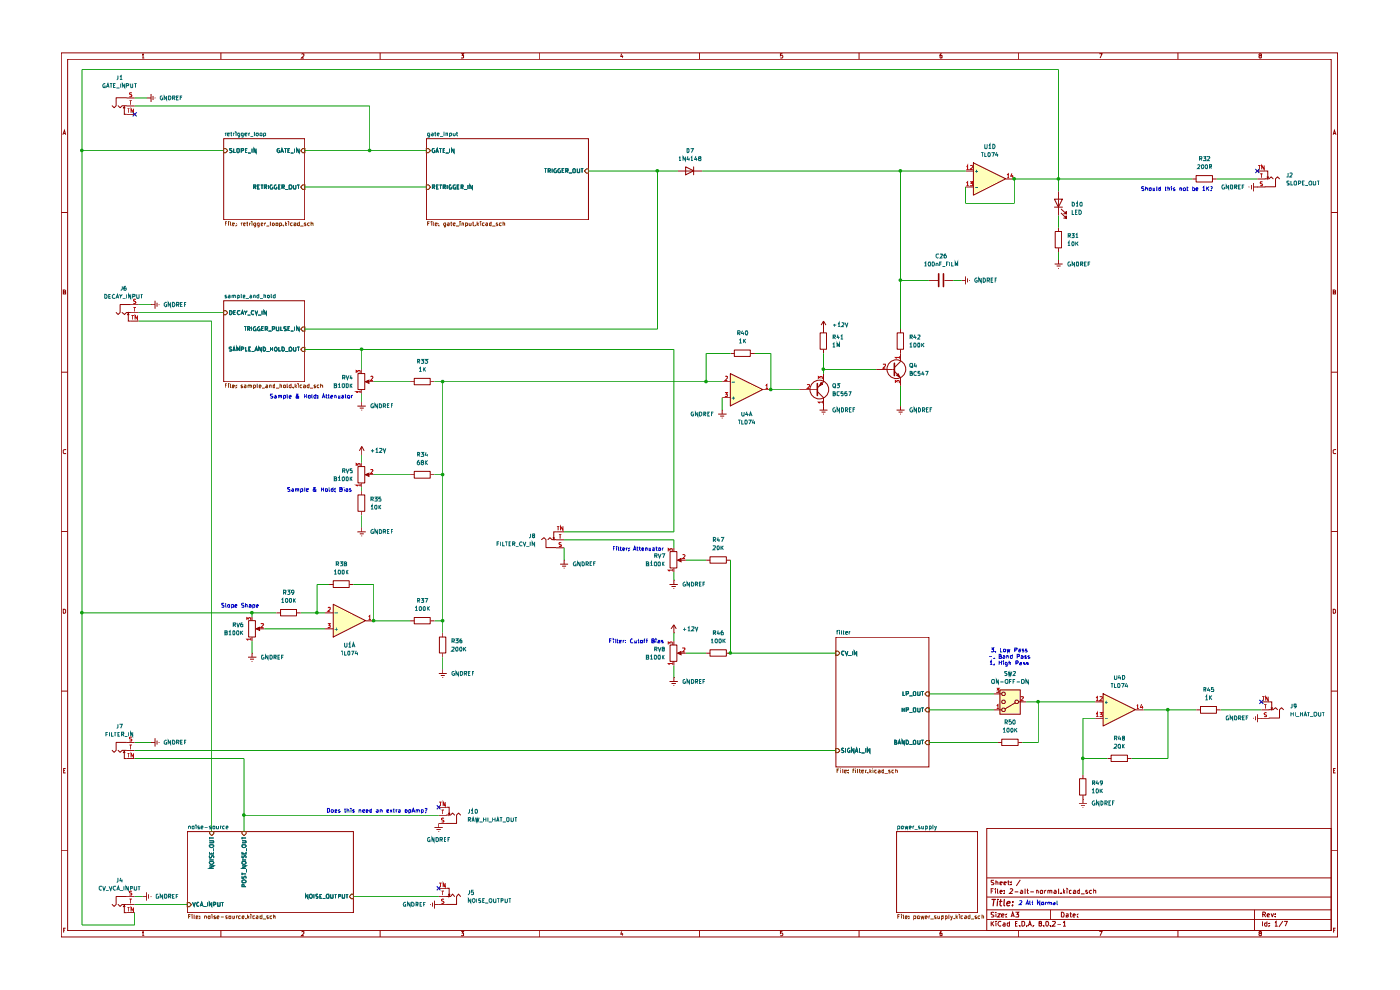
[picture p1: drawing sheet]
<svg xmlns="http://www.w3.org/2000/svg" width="297mm" height="210mm" viewBox="0 0 297 210" stroke-linecap="round" stroke-linejoin="round" font-family="sans-serif">
<g fill="none" stroke="#910000" stroke-width=".21">
<path d="M13 11.2h270.8v187.6h-270.8zM14.3 12.6h268.1v184.8h-268.1zM30.2 11.6l.2-.2v.9M30.2 12.3h.4M46.9 11.2v1.4M64 11.5h.5v.3l-.5 .5h.5M80.6 11.2v1.4M97.8 11.4h.5l-.2 .3 .2 .1v.4h-.5M114.5 11.2v1.4M131.9 11.4l-.2 .6h.5M132.1 11.7v.6M148.4 11.2v1.4"/>
<path d="M166 11.4h-.4v.4l.3-.1 .2 .4-.2 .2-.3-.1M182.2 11.2v1.4M199.8 11.4l-.4 .2v.6h.5v-.4l-.4-.1-.1 .2M216.1 11.2v1.4M233.2 11.4h.6l-.4 .9M249.9 11.2v1.4M267.2 11.8l-.1-.2 .1-.2 .4 .1v.2l-.4 .1-.1 .2 .1 .3 .4-.1v-.3l-.2-.1M13.3 28.6l.4-1 .2 1M13.4 28.3h.4M282.8 28.6l.3-1 .3 1M282.9 28.3h.4M13 45.1h1.3"/>
<path d="M282.4 45.1h1.4M13 78.9h1.3M13.4 61.9h.4l.1-.2-.1-.2h-.4v.9h.5v-.4l-.1-.1M282.4 78.9h1.4M282.8 61.9h.4l.1-.2-.1-.2h-.4v.9h.5v-.4l-.1-.1M13.9 95.5l-.3-.1-.2 .1v.6l.2 .1 .3-.1M283.3 95.5l-.3-.1-.2 .1v.6l.2 .1 .3-.1M13 112.7h1.3M282.4 112.7h1.4M13.4 129.2h.4l.1 .2v.5l-.1 .2h-.4zM282.8 129.2h.4l.1 .2v.5l-.1 .2h-.4zM13 146.6h1.3"/>
<path d="M282.4 146.6h1.4M13.5 163.4h.3M13.9 163h-.4v1h.4M209.3 175.7h73.1v21.7h-73.1zM282.9 163.4h.3M283.3 163h-.4v1h.4M13 180.5h1.3M13.5 197.3h.3M13.9 196.9h-.4v.9M30.2 197.8l.2-.2v.9M30.2 198.5h.4M46.9 197.4v1.4"/>
<path d="M64 197.7h.5v.3l-.5 .5h.5M80.6 197.4v1.4M97.8 197.6h.5l-.2 .3 .2 .1v.4h-.5M114.5 197.4v1.4M131.9 197.6l-.2 .6h.5M132.1 197.9v.6M148.4 197.4v1.4M166 197.6h-.4v.4l.3-.1 .2 .4-.2 .2-.3-.1M182.2 197.4v1.4M199.8 197.6l-.4 .2v.6h.5v-.4l-.4-.1-.1 .2M209.3 195h73.1M209.3 193h73.1"/>
<path d="M209.3 190.3h73.1M209.3 186.2h73.1M210.3 195.5v1M210.3 189h.3M210.4 195.9l.5 .6M210.8 188.5h-.5v1M210.9 193.6h-.6v.3l.6 .4-.2 .2h-.4M210.9 186.7l-.6 .1 .1 .4 .5 .2-.2 .3h-.4M210.9 195.5l-.6 .5M211.2 188.5v.1M211.2 188.8v.7M211.3 195.5h.1"/>
<path d="M211.3 193.5v.1M211.3 187.2h.4v.5M211.3 186.7v1M211.3 193.8v.7M211.3 195.8v.7M211.6 193.8h.6l-.6 .7h.6M211.6 188.5v.9l.2 .1M212.1 189.2l.5-.1-.1-.3-.4 .2v.4l.1 .1h.4M212.1 187.3l.5-.1v-.1l-.5 .1v.4l.5 .1M212.4 195.5h-.4l-.3 .4 .3 .6 .4-.1M212.5 194.2l.5-.1v-.2l-.4-.1-.1 .2v.4l.5 .1M212.8 195.8l.4 .1v.6"/>
<path d="M213 187.3l.5-.1-.1-.1-.4 .1v.4l.4 .1M213.1 189.4v.1M213.1 188.9v.1M213.2 196h-.3l-.2 .2 .2 .3 .3-.1M213.4 194.4v.1M213.4 193.9v.1M213.7 187.1h.5M213.9 186.7v.9l.3 .1M214.2 195.8h-.5v.2l.1 .5 .4-.1M214.2 195.5v1M214.2 188.6l.5-.1 .1 .3-.6 .7h.6M214.5 194.5l.3-1 .4 1"/>
<path d="M214.5 187.6v.1M214.5 187.1v.1M214.7 194.3h.4M215.3 189.2h.7M215.4 193.5h.7l-.3 .4h.2l.1 .2-.1 .4-.6-.1M215.4 195.9h.4M215.9 195.5h-.5v1h.5M216.1 197.4v1.4M216.4 196.4v.1M216.4 186.6l-.8 1.3M216.5 188.9l.3-.1 .2 .2v.5h-.5l-.1-.2 .6-.2M216.8 195.5h.4l.2 .2v.5l-.4 .3h-.2z"/>
<path d="M217.5 188.5v1M217.8 196.4v.1M217.8 188.8h.4M218 188.5v.9l.2 .1M218.1 196.5l.4-1 .3 1M218.2 196.1h.5M218.6 189.2h.7M219.2 196.4v.1M219.8 188.9l.3-.1 .2 .2v.5M219.8 188.8v.7M220.6 195.9l-.2-.1v-.3h.5v.3l-.5 .2v.4l.2 .1 .3-.1v-.4l-.1-.1M220.7 189l.2-.2 .3 .1-.1 .6h-.3z"/>
<path d="M221.4 196.4v.1M221.6 188.8v.7M222 195.5h.3l.2 .3-.3 .7-.3-.3zM222 188.8l-.4 .2M222.3 188.9l.2-.1 .2 .2v.5M222.3 188.8v.7M222.7 189l.2-.2 .2 .1v.6M222.9 196.4v.1M222.9 193v2M223.3 195.5h.5l.1 .2-.7 .8h.7M223.6 188.9l.3-.1 .2 .2v.5h-.5v-.2l.5-.2M224.3 196h.8"/>
<path d="M224.6 188.5l.1 1M225.1 189.4v.1M225.2 193.5a.59 .59 0 0 1 .5 .4 .59 .59 0 0 1-.1 .6h-.4zM225.5 195.7l.3-.2v1M225.5 196.5h.6M225.6 188.5v1M225.7 189.2l.2 .3M225.9 188.8l-.3 .5M226.2 193.9h.4v.6h-.4v-.3l.4-.1M226.4 188.5v.1M226.4 188.8v.7M226.9 193.8h.5"/>
<path d="M227.1 193.5v.9l.3 .1M227.3 188.9h-.4v.5l.4 .1M227.6 194.2l.5-.1-.1-.3-.4 .2v.4l.4 .1M227.7 188.9l.3-.1 .2 .2v.5h-.5v-.3l.5-.1M228.6 194.4v.1M228.6 193.9v.1M229.1 188.5v1h-.4l-.1-.6h.5M229.3 189.6h.8M230.7 188.9h-.4v.3l.5 .2-.1 .1h-.4M231.6 188.9l-.3-.1-.2 .2v.4l.2 .1h.3M232 188.9h.4v.6M232 188.5v1"/>
<path d="M233.2 197.6h.6l-.4 .9M249.9 197.4v1.4M266.1 193v4.4M267.2 198l-.1-.3 .1-.1 .4 .1v.2l-.4 .1-.1 .2 .1 .3 .4-.1v-.3l-.2-.1M267.8 195.5v1M267.9 194h.4l.2-.4-.6-.1v1M268.1 194l.4 .5M268.8 195.8h-.5v.2l.1 .5 .4-.1M268.8 195.5v1M268.8 194.1h.5l-.1-.3-.4 .2v.3l.1 .2h.3M269.2 196.4v.1M269.2 195.8v.1"/>
<path d="M269.7 193.8l.2 .7 .3-.7M270.5 195.7l.2-.2v1M270.5 196.5h.6M270.5 194.4v.1M270.5 193.9v.1M272.2 195.4l-.9 1.2M272.4 195.5h.7l-.4 1M282.4 180.5h1.4M282.9 197.3h.3M283.3 196.9h-.4v.9"/>
</g>
<path d="M210.4 190.8h.8M210.9 190.8l-.2 1.3M211.6 191.2l-.1 .9M211.7 190.8l-.1 .1M212 191.2h.6M212.3 190.8l-.2 1.1 .4 .2M213.1 190.8l-.1 1.3h.1M213.7 191.6h.5l.1-.2-.1-.2-.5 .2-.1 .5 .1 .2h.5M214.8 192v.1M214.9 191.3l-.1 .1" fill="none" stroke="#910000" stroke-width=".25"/>
<path d="M64.2 31.5h.4v.9h-.4l-.4-.4z" fill="#fff"/>
<path d="M63.8 32l.4-.5h.4v.9h-.4z" fill="none" stroke="#765500" stroke-width=".21"/>
<path d="M59.3 31.5h-.3l-.2 .2v.4l.3 .3 .2-.1v-.3h-.2M59.6 32.4l.2-.9 .4 .9M59.6 32.1h.5M60.3 31.5h.5M60.6 31.5v.9M61.1 31.9h.2M61.5 31.5h-.4v.9h.4M61.7 32.5h.6M62.5 31.5v.9M63.5 31.5v.9l-.6-.9v.9" fill="none" stroke="#006665" stroke-width=".21"/>
<path d="M47.5 31.5h.4l.4 .5-.4 .4h-.4z" fill="#fff"/>
<path d="M47.5 31.5h.4l.4 .5-.4 .4h-.4z" fill="none" stroke="#765500" stroke-width=".21"/>
<path d="M49.2 31.5h-.5v.3l.5 .3-.1 .3-.4-.1M49.6 31.5v.9h.4M50.2 31.6h.6v.6l-.2 .2-.4-.2zM51.2 32h.3l.2-.4-.5-.1v.9M52 31.9h.3M52.4 31.5h-.4v.9h.4M52.6 32.5h.6M53.5 31.5v.9M54.3 31.5v.9l-.4-.9v.9" fill="none" stroke="#006665" stroke-width=".21"/>
<path d="M64.2 39.2h.4v1h-.4l-.4-.5z" fill="#fff"/>
<path d="M63.8 39.7l.4-.5h.4v1h-.4z" fill="none" stroke="#765500" stroke-width=".21"/>
<g fill="none" stroke="#006665" stroke-width=".21">
<path d="M53.8 39.7h.4v-.5h-.4v.9M54 39.7l.3 .4M54.6 39.7h.3M55.1 39.2h-.5v.9h.5M55.3 39.2h.5M55.6 39.2v.9M56.1 39.7h.4v-.5h-.4v.9M56.3 39.7l.3 .4M56.9 39.2v.9M57.8 39.2h-.4l-.1 .4 .1 .5 .5-.1v-.3h-.2M58.6 39.2l-.4 .2v.5l.2 .2 .3-.1v-.3h-.2M59.1 39.7h.3"/>
<path d="M59.5 39.2h-.4v.9h.4M59.8 39.7h.4l.1-.4-.5-.1v.9M60.1 39.7l.2 .4M61.3 39.3h.5l.1 .5-.1 .3-.5-.1zM62.3 39.2l.1 .9h.3l.1-.2v-.7M63 39.2h.5M63.3 39.2v.9M60.5 40.2h.7"/>
</g>
<g fill="#fff">
<path d="M47.4 29.4h17.2v17.2h-17.2z"/>
<path d="M90.5 31.5h.4l.4 .5-.4 .4h-.4z"/>
</g>
<path d="M90.5 31.5h.4l.4 .5-.4 .4h-.4z" fill="none" stroke="#765500" stroke-width=".21"/>
<path d="M92.2 31.5h-.4a.44 .44 0 0 0-.1 .6 .44 .44 0 0 0 .5 .2v-.3h-.1M92.5 32.4l.2-.9 .3 .9M92.6 32.1h.3M93.2 31.5h.5M93.4 31.5v.9M94 31.9h.3M94.4 31.5h-.4v.9h.4M94.5 32.5h.7M95.4 31.5v.9M96.3 31.5v.9l-.5-.9v.9" fill="none" stroke="#006665" stroke-width=".21"/>
<path d="M90.5 39.2h.4l.4 .5-.4 .5h-.4z" fill="#fff"/>
<path d="M90.5 39.2h.4l.4 .5-.4 .5h-.4z" fill="none" stroke="#765500" stroke-width=".21"/>
<g fill="none" stroke="#006665" stroke-width=".21">
<path d="M91.7 39.7h.5v-.5h-.5v.9M91.9 39.7l.3 .4M92.6 39.7h.3M93 39.2h-.4v.9h.4M93.3 39.2h.5M93.5 39.2v.9M94 39.7h.4v-.5h-.4v.9M94.2 39.7l.3 .4M94.9 39.2v.9M95.7 39.2h-.3l-.1 .2 .1 .7 .4-.1v-.3h-.2M96.6 39.2h-.3l-.2 .2v.5l.2 .2h.3v-.4h-.1M97 39.7h.3"/>
<path d="M97.4 39.2h-.4v.9h.4M97.8 39.7h.4l.1-.4-.5-.1v.9M98 39.7l.3 .4M99.3 39.2v.9M100.2 39.2v.9l-.5-.9v.9M98.4 40.2h.7"/>
</g>
<path d="M124 36.3l.4-.4h.4v.8h-.4z" fill="#fff"/>
<path d="M124 36.3l.4-.4h.4v.8h-.4z" fill="none" stroke="#765500" stroke-width=".21"/>
<g fill="none" stroke="#006665" stroke-width=".21">
<path d="M115.5 35.8h.4M115.8 35.8v.8M116.3 36.3h.3l.2-.4-.2-.1h-.3v.8M116.5 36.3l.3 .3M117.1 35.8v.8M118 35.9a.43 .43 0 0 0-.5 .2 .43 .43 0 0 0 .1 .5l.5-.1v-.2h-.2M118.8 35.9a.43 .43 0 0 0-.4 .2 .43 .43 0 0 0 .1 .5l.4-.1v-.2h-.2M119.3 36.2h.2M119.7 35.8h-.4v.8h.4M120 36.3l.5-.1v-.3l-.5-.1v.8M120.3 36.3l.2 .3M120.7 36.7h.7"/>
<path d="M121.7 35.8l.3 .1v.7l-.5-.1v-.6zM122.5 35.8l.1 .8 .4-.1v-.7M123.2 35.8h.5M123.5 35.8v.8"/>
</g>
<g fill="#fff">
<path d="M90.4 29.4h34.4v17.2h-34.4z"/>
<path d="M44.5 176.4h.8v.4l-.4 .4-.4-.4z"/>
</g>
<path d="M44.5 176.4h.8v.4l-.4 .4-.4-.4z" fill="none" stroke="#765500" stroke-width=".21"/>
<path d="M44.4 179.4l.2-.2h.6l.1 .2a.47 .47 0 0 1-.4 .4 .47 .47 0 0 1-.5-.4zM44.4 178.3h.9v.2v.3h-.9M44.4 177.6v.4M44.4 177.8h.9M45.3 180v.5M44.4 183.7h.9l-.9 .5h.9M44.4 182.9l.2-.1h.6l.1 .1a.47 .47 0 0 1-.4 .5 .47 .47 0 0 1-.5-.5zM44.4 180.7v.4h.9v-.4M44.4 182.4h.9M44.5 181.5v.5h.2l.4-.5 .2 .1v.4M44.8 180.9v.2" fill="none" stroke="#006665" stroke-width=".21"/>
<path d="M74.5 189.7h.5v.9h-.5l-.4-.4z" fill="#fff"/>
<path d="M74.5 189.7h.5v.9h-.5l-.4-.4z" fill="none" stroke="#765500" stroke-width=".21"/>
<g fill="none" stroke="#006665" stroke-width=".21">
<path d="M65.3 189.7v.8l-.5-.8v.8M65.7 189.8l.4-.1 .1 .2-.1 .6h-.3l-.1-.2zM66.6 189.7v.8M67.4 189.7l-.4 .1v.2l.4 .2-.1 .3h-.3M67.9 190.1h.2M68.3 189.7h-.4v.8h.4M68.5 190.6h.5M69.3 189.8l.4-.1v.8h-.4zM70.1 189.7l.1 .8h.5v-.8M71 189.7h.4M71.2 189.7v.8M71.8 190.1h.4v-.4h-.4v.8"/>
<path d="M72.6 189.7l.1 .8h.3l.1-.8M73.4 189.7h.5M73.6 189.7v.8"/>
</g>
<path d="M51.3 176.4h.9v.4l-.4 .4-.5-.4z" fill="#fff"/>
<path d="M51.3 176.4h.9v.4l-.4 .4-.5-.4z" fill="none" stroke="#765500" stroke-width=".21"/>
<g fill="none" stroke="#006665" stroke-width=".21">
<path d="M51.3 179.3l.7-.1 .2 .2a.44 .44 0 0 1-.4 .4 .44 .44 0 0 1-.5-.3zM51.3 178.3h.8l.1 .2-.1 .3h-.8M51.3 177.6v.4M51.3 177.8h.9M52.3 180v.5M51.3 186.8l.1-.1a.47 .47 0 0 1 .8 .4l-.2 .1h-.6zM51.3 185.9v.4h.4l.1-.3 .3-.1v.4M51.3 183.7h.9l-.9 .5h.9M51.3 182.8h.7l.2 .1a.44 .44 0 0 1-.4 .4 .44 .44 0 0 1-.5-.2zM51.3 181.5l.1 .5h.2l.2-.4 .2-.1 .2 .1-.1 .4M51.3 180.7v.4h.9v-.4M51.3 185.1v.5"/>
<path d="M51.3 185.4h.9M51.3 182.4h.9M51.7 180.9v.2M51.8 188.1l-.1-.5h-.3l-.1 .5h.9M52.3 184.4v.6"/>
</g>
<path d="M39.7 191.5h.5l.4 .4-.4 .4h-.5z" fill="#fff"/>
<path d="M39.7 191.5h.5l.4 .4-.4 .4h-.5z" fill="none" stroke="#765500" stroke-width=".21"/>
<path d="M40.8 191.4l.4 .8 .2-.8M42.2 191.5l-.2-.1a.5 .5 0 0 0-.1 .8h.3M42.5 192.2l.3-.8 .3 .8M42.5 192.1h.5M43.1 192.3h.7M44 191.4v.8M44.9 191.4v.8l-.5-.8v.8M45.3 191.9l.5-.1v-.3l-.5-.1v.8M46.2 191.4v.8l.5-.1v-.7M46.9 191.4h.6M47.2 191.4v.8" fill="none" stroke="#006665" stroke-width=".21"/>
<g fill="#fff">
<path d="M39.7 176.4h35.2v17.1h-35.2z"/>
<path d="M196.2 147.2l.4-.4h.5v.8h-.5z"/>
</g>
<path d="M196.2 147.2l.4-.4h.5v.8h-.5z" fill="none" stroke="#765500" stroke-width=".21"/>
<path d="M191.6 146.7v.8h.4M192.2 147.2l.5-.1v-.3l-.5-.1v.8M192.9 147.6h.7M193.9 146.7l.4 .2-.1 .6-.4-.1v-.5zM194.7 146.7l.1 .8h.3l.1-.1v-.7M195.5 146.7h.5M195.7 146.7v.8" fill="none" stroke="#006665" stroke-width=".21"/>
<path d="M196.2 150.6l.4-.4h.5v.8h-.5z" fill="#fff"/>
<path d="M196.6 150.2h.5v.8h-.5l-.4-.4z" fill="none" stroke="#765500" stroke-width=".21"/>
<path d="M191.4 150.2v.8M191.4 150.6h.4M191.8 150.2v.8M192.2 150.6h.5v-.4h-.5v.8M192.9 151.1h.7M193.8 150.2h.5l-.1 .8-.4-.1zM194.7 150.2l.1 .8h.3l.1-.2v-.6M195.5 150.2h.5M195.7 150.2v.8" fill="none" stroke="#006665" stroke-width=".21"/>
<path d="M196.2 157.5l.4-.4h.5v.8h-.5z" fill="#fff"/>
<path d="M196.2 157.5l.4-.4h.5v.8h-.5z" fill="none" stroke="#765500" stroke-width=".21"/>
<path d="M189.8 157.4h.4v-.3l-.4-.1v.9h.4l.1-.3-.3-.2M190.5 157.9l.3-.9 .2 .9M190.5 157.6h.5M191.8 157v.9l-.4-.9v.9M192.2 157h.3l.2 .3v.4l-.1 .2h-.4zM192.9 157.9h.7M193.9 157l.4 .2-.1 .7-.4-.1v-.6zM194.7 157l.1 .9h.3l.1-.2v-.7M195.5 157h.5M195.7 157v.9" fill="none" stroke="#006665" stroke-width=".21"/>
<path d="M177.3 138.1h.5l.4 .5-.4 .4h-.5z" fill="#fff"/>
<path d="M177.3 138.1h.5l.4 .5-.4 .4h-.5z" fill="none" stroke="#765500" stroke-width=".21"/>
<path d="M179 138.2l-.3-.1a.42 .42 0 0 0-.2 .6 .42 .42 0 0 0 .5 .2M179.3 138.1l.3 .9 .3-.9M180 139.1h.6M180.8 138.1v.9M181.7 138.1v.9l-.5-.9v.9" fill="none" stroke="#006665" stroke-width=".21"/>
<path d="M177.3 158.8h.5l.4 .4-.4 .4h-.5z" fill="#fff"/>
<path d="M177.3 158.8h.5l.4 .4-.4 .4h-.5z" fill="none" stroke="#765500" stroke-width=".21"/>
<path d="M179 158.8l-.3-.1-.2 .2 .5 .6-.1 .1h-.4M179.4 158.7v.9M180.2 158.8l-.2-.1-.2 .3v.4l.2 .2h.3v-.4h-.2M181.1 158.7v.9l-.5-.9v.9M181.4 159.6l.3-.9 .3 .9M181.5 159.4h.4M182.3 158.7v.9h.4M182.8 159.7h.6M183.7 158.7v.9M184.5 158.7v.9l-.5-.9v.9" fill="none" stroke="#006665" stroke-width=".21"/>
<g fill="#fff">
<path d="M177.3 135.1h19.7v27.5h-19.7z"/>
<path d="M190.2 176.4h17.1v17.1h-17.1z"/>
<path d="M47.5 65.9h.4l.4 .4-.4 .5h-.4z"/>
</g>
<path d="M47.5 65.9h.4l.4 .4-.4 .5h-.4z" fill="none" stroke="#765500" stroke-width=".21"/>
<g fill="none" stroke="#006665" stroke-width=".21">
<path d="M48.7 65.9h.4l.1 .2v.4l-.2 .3h-.3zM49.6 66.3h.3M50 65.9h-.4v.9h.4M50.8 66l-.3-.1a.42 .42 0 0 0-.2 .5 .42 .42 0 0 0 .5 .3M51.1 66.8l.3-.9 .3 .9M51.2 66.5h.4M51.9 65.9l.2 .4 .3-.4M52.1 66.3v.5M52.5 66.8h.6M53.9 66l-.4-.1a.44 .44 0 0 0-.1 .6 .44 .44 0 0 0 .5 .2M54.1 65.9l.3 .9 .2-.9M54.7 66.8h.7"/>
<path d="M55.6 65.9v.9M56.5 65.9v.9l-.5-.9v.9"/>
</g>
<path d="M64.2 69.4h.4v.8h-.4l-.4-.4z" fill="#fff"/>
<path d="M64.2 69.4h.4v.8h-.4l-.4-.4z" fill="none" stroke="#765500" stroke-width=".21"/>
<g fill="none" stroke="#006665" stroke-width=".21">
<path d="M51.8 69.3h.5M52 69.3v.8M52.5 69.8h.4l.1-.2-.1-.3h-.4v.8M52.7 69.8l.3 .3M53.4 69.3v.8M54.2 69.4a.43 .43 0 0 0-.4 .2 .43 .43 0 0 0 .1 .5h.4v-.3h-.2M55.1 69.4l-.2-.1-.3 .3v.4l.2 .1h.4v-.3h-.2M55.5 69.7h.3M55.9 69.3h-.4v.8h.4M56.3 69.8l.5-.1v-.3l-.5-.1v.8M56.5 69.8l.3 .3M56.9 70.2h.7"/>
<path d="M57.8 69.8l.5-.1v-.3l-.5-.1v.8M58.6 69.3l.1 .8h.4v-.8M59.6 69.3v.8h.4M60.7 69.4h-.5v.2l.5 .4v.1h-.5M61.1 69.7h.2M61.5 69.3h-.4v.8h.4M61.7 70.2h.6M62.5 69.3v.8M63.5 69.3v.8l-.6-.8v.8"/>
</g>
<path d="M63.8 74.1l.4-.4h.4v.8h-.4z" fill="#fff"/>
<path d="M63.8 74.1l.4-.4h.4v.8h-.4z" fill="none" stroke="#765500" stroke-width=".21"/>
<g fill="none" stroke="#006665" stroke-width=".21">
<path d="M49.1 73.7h-.5v.3l.5 .2v.3h-.5M49.4 74.5l.3-.9 .2 .9M49.5 74.2h.3M50.2 74.5v-.9l.3 .6 .3-.6v.9M51.2 74h.4l.1-.3-.5-.1v.9M52.1 73.6v.9h.3M52.8 74h.2M53.2 73.6h-.4v.9h.4M53.4 74.5h.6M54.1 74.5l.3-.9 .2 .9M54.1 74.2h.5M55.4 73.6v.9l-.5-.9v.9"/>
<path d="M55.8 73.6a.49 .49 0 0 1 .5 .3 .49 .49 0 0 1-.1 .6h-.4zM56.5 74.5h.7M57.4 74h.5M57.4 73.6v.9M57.9 73.6v.9M58.5 73.6a.52 .52 0 0 1 .1 .9l-.3-.1a.52 .52 0 0 1 .2-.8zM59.1 73.6v.9h.5M59.8 73.6h.3l.2 .3v.4l-.1 .2h-.4zM60.5 74.5h.7M61.5 73.6a.47 .47 0 0 1 .4 .3 .47 .47 0 0 1-.1 .6l-.5-.1v-.6zM62.3 73.6l.1 .9h.3l.1-.2v-.7M63 73.6h.5"/>
<path d="M63.3 73.6v.9"/>
</g>
<path d="M47.4 63.8h17.2v17.1h-17.2z" fill="#fff"/>
<g fill="#ffb">
<path d="M206.5 34.5l6.9 3.4-6.9 3.5z"/>
<path d="M70.7 128.2l6.9 3.5-6.9 3.4z"/>
<path d="M154.9 79.2l6.9 3.4-6.9 3.5z"/>
<path d="M212.1 146.3h4.3v5.2h-4.3z"/>
<path d="M234 147.1l6.9 3.4-6.9 3.5z"/>
</g>
<path d="M64.2 31.5h.4v.9h-.4l-.4-.4z" fill="#fff"/>
<path d="M63.8 32l.4-.5h.4v.9h-.4z" fill="none" stroke="#765500" stroke-width=".21"/>
<path d="M59.3 31.5h-.3l-.2 .2v.4l.3 .3 .2-.1v-.3h-.2M59.6 32.4l.2-.9 .4 .9M59.6 32.1h.5M60.3 31.5h.5M60.6 31.5v.9M61.1 31.9h.2M61.5 31.5h-.4v.9h.4M61.7 32.5h.6M62.5 31.5v.9M63.5 31.5v.9l-.6-.9v.9" fill="none" stroke="#006665" stroke-width=".21"/>
<path d="M47.5 31.5h.4l.4 .5-.4 .4h-.4z" fill="#fff"/>
<path d="M47.5 31.5h.4l.4 .5-.4 .4h-.4z" fill="none" stroke="#765500" stroke-width=".21"/>
<path d="M49.2 31.5h-.5v.3l.5 .3-.1 .3-.4-.1M49.6 31.5v.9h.4M50.2 31.6h.6v.6l-.2 .2-.4-.2zM51.2 32h.3l.2-.4-.5-.1v.9M52 31.9h.3M52.4 31.5h-.4v.9h.4M52.6 32.5h.6M53.5 31.5v.9M54.3 31.5v.9l-.4-.9v.9" fill="none" stroke="#006665" stroke-width=".21"/>
<path d="M64.2 39.2h.4v1h-.4l-.4-.5z" fill="#fff"/>
<path d="M63.8 39.7l.4-.5h.4v1h-.4z" fill="none" stroke="#765500" stroke-width=".21"/>
<g fill="none" stroke="#006665" stroke-width=".21">
<path d="M53.8 39.7h.4v-.5h-.4v.9M54 39.7l.3 .4M54.6 39.7h.3M55.1 39.2h-.5v.9h.5M55.3 39.2h.5M55.6 39.2v.9M56.1 39.7h.4v-.5h-.4v.9M56.3 39.7l.3 .4M56.9 39.2v.9M57.8 39.2h-.4l-.1 .4 .1 .5 .5-.1v-.3h-.2M58.6 39.2l-.4 .2v.5l.2 .2 .3-.1v-.3h-.2M59.1 39.7h.3"/>
<path d="M59.5 39.2h-.4v.9h.4M59.8 39.7h.4l.1-.4-.5-.1v.9M60.1 39.7l.2 .4M61.3 39.3h.5l.1 .5-.1 .3-.5-.1zM62.3 39.2l.1 .9h.3l.1-.2v-.7M63 39.2h.5M63.3 39.2v.9M60.5 40.2h.7"/>
</g>
<path d="M47.5 29.4h17.1v17.2h-17.1z" fill="none" stroke="#910000" stroke-width=".21"/>
<path d="M90.5 31.5h.4l.4 .5-.4 .4h-.4z" fill="#fff"/>
<path d="M90.5 31.5h.4l.4 .5-.4 .4h-.4z" fill="none" stroke="#765500" stroke-width=".21"/>
<path d="M92.2 31.5h-.4a.44 .44 0 0 0-.1 .6 .44 .44 0 0 0 .5 .2v-.3h-.1M92.5 32.4l.2-.9 .3 .9M92.6 32.1h.3M93.2 31.5h.5M93.4 31.5v.9M94 31.9h.3M94.4 31.5h-.4v.9h.4M94.5 32.5h.7M95.4 31.5v.9M96.3 31.5v.9l-.5-.9v.9" fill="none" stroke="#006665" stroke-width=".21"/>
<path d="M90.5 39.2h.4l.4 .5-.4 .5h-.4z" fill="#fff"/>
<path d="M90.5 39.2h.4l.4 .5-.4 .5h-.4z" fill="none" stroke="#765500" stroke-width=".21"/>
<g fill="none" stroke="#006665" stroke-width=".21">
<path d="M91.7 39.7h.5v-.5h-.5v.9M91.9 39.7l.3 .4M92.6 39.7h.3M93 39.2h-.4v.9h.4M93.3 39.2h.5M93.5 39.2v.9M94 39.7h.4v-.5h-.4v.9M94.2 39.7l.3 .4M94.9 39.2v.9M95.7 39.2h-.3l-.1 .2 .1 .7 .4-.1v-.3h-.2M96.6 39.2h-.3l-.2 .2v.5l.2 .2h.3v-.4h-.1M97 39.7h.3"/>
<path d="M97.4 39.2h-.4v.9h.4M97.8 39.7h.4l.1-.4-.5-.1v.9M98 39.7l.3 .4M99.3 39.2v.9M100.2 39.2v.9l-.5-.9v.9M98.4 40.2h.7"/>
</g>
<path d="M124 36.3l.4-.4h.4v.8h-.4z" fill="#fff"/>
<path d="M124 36.3l.4-.4h.4v.8h-.4z" fill="none" stroke="#765500" stroke-width=".21"/>
<g fill="none" stroke="#006665" stroke-width=".21">
<path d="M115.5 35.8h.4M115.8 35.8v.8M116.3 36.3h.3l.2-.4-.2-.1h-.3v.8M116.5 36.3l.3 .3M117.1 35.8v.8M118 35.9a.43 .43 0 0 0-.5 .2 .43 .43 0 0 0 .1 .5l.5-.1v-.2h-.2M118.8 35.9a.43 .43 0 0 0-.4 .2 .43 .43 0 0 0 .1 .5l.4-.1v-.2h-.2M119.3 36.2h.2M119.7 35.8h-.4v.8h.4M120 36.3l.5-.1v-.3l-.5-.1v.8M120.3 36.3l.2 .3M120.7 36.7h.7"/>
<path d="M121.7 35.8l.3 .1v.7l-.5-.1v-.6zM122.5 35.8l.1 .8 .4-.1v-.7M123.2 35.8h.5M123.5 35.8v.8"/>
</g>
<path d="M90.5 29.4h34.3v17.2h-34.3z" fill="none" stroke="#910000" stroke-width=".21"/>
<path d="M44.5 176.4h.8v.4l-.4 .4-.4-.4z" fill="#fff"/>
<path d="M44.5 176.4h.8v.4l-.4 .4-.4-.4z" fill="none" stroke="#765500" stroke-width=".21"/>
<path d="M44.4 179.4l.2-.2h.6l.1 .2a.47 .47 0 0 1-.4 .4 .47 .47 0 0 1-.5-.4zM44.4 178.3h.9v.2v.3h-.9M44.4 177.6v.4M44.4 177.8h.9M45.3 180v.5M44.4 183.7h.9l-.9 .5h.9M44.4 182.9l.2-.1h.6l.1 .1a.47 .47 0 0 1-.4 .5 .47 .47 0 0 1-.5-.5zM44.4 180.7v.4h.9v-.4M44.4 182.4h.9M44.5 181.5v.5h.2l.4-.5 .2 .1v.4M44.8 180.9v.2" fill="none" stroke="#006665" stroke-width=".21"/>
<path d="M74.5 189.7h.5v.9h-.5l-.4-.4z" fill="#fff"/>
<path d="M74.5 189.7h.5v.9h-.5l-.4-.4z" fill="none" stroke="#765500" stroke-width=".21"/>
<g fill="none" stroke="#006665" stroke-width=".21">
<path d="M65.3 189.7v.8l-.5-.8v.8M65.7 189.8l.4-.1 .1 .2-.1 .6h-.3l-.1-.2zM66.6 189.7v.8M67.4 189.7l-.4 .1v.2l.4 .2-.1 .3h-.3M67.9 190.1h.2M68.3 189.7h-.4v.8h.4M68.5 190.6h.5M69.3 189.8l.4-.1v.8h-.4zM70.1 189.7l.1 .8h.5v-.8M71 189.7h.4M71.2 189.7v.8M71.8 190.1h.4v-.4h-.4v.8"/>
<path d="M72.6 189.7l.1 .8h.3l.1-.8M73.4 189.7h.5M73.6 189.7v.8"/>
</g>
<path d="M51.3 176.4h.9v.4l-.4 .4-.5-.4z" fill="#fff"/>
<path d="M51.3 176.4h.9v.4l-.4 .4-.5-.4z" fill="none" stroke="#765500" stroke-width=".21"/>
<g fill="none" stroke="#006665" stroke-width=".21">
<path d="M51.3 179.3l.7-.1 .2 .2a.44 .44 0 0 1-.4 .4 .44 .44 0 0 1-.5-.3zM51.3 178.3h.8l.1 .2-.1 .3h-.8M51.3 177.6v.4M51.3 177.8h.9M52.3 180v.5M51.3 186.8l.1-.1a.47 .47 0 0 1 .8 .4l-.2 .1h-.6zM51.3 185.9v.4h.4l.1-.3 .3-.1v.4M51.3 183.7h.9l-.9 .5h.9M51.3 182.8h.7l.2 .1a.44 .44 0 0 1-.4 .4 .44 .44 0 0 1-.5-.2zM51.3 181.5l.1 .5h.2l.2-.4 .2-.1 .2 .1-.1 .4M51.3 180.7v.4h.9v-.4M51.3 185.1v.5"/>
<path d="M51.3 185.4h.9M51.3 182.4h.9M51.7 180.9v.2M51.8 188.1l-.1-.5h-.3l-.1 .5h.9M52.3 184.4v.6"/>
</g>
<path d="M39.7 191.5h.5l.4 .4-.4 .4h-.5z" fill="#fff"/>
<path d="M39.7 191.5h.5l.4 .4-.4 .4h-.5z" fill="none" stroke="#765500" stroke-width=".21"/>
<path d="M40.8 191.4l.4 .8 .2-.8M42.2 191.5l-.2-.1a.5 .5 0 0 0-.1 .8h.3M42.5 192.2l.3-.8 .3 .8M42.5 192.1h.5M43.1 192.3h.7M44 191.4v.8M44.9 191.4v.8l-.5-.8v.8M45.3 191.9l.5-.1v-.3l-.5-.1v.8M46.2 191.4v.8l.5-.1v-.7M46.9 191.4h.6M47.2 191.4v.8" fill="none" stroke="#006665" stroke-width=".21"/>
<path d="M39.7 176.4h35.3v17.2h-35.3z" fill="none" stroke="#910000" stroke-width=".21"/>
<path d="M196.2 147.2l.4-.4h.5v.8h-.5z" fill="#fff"/>
<path d="M196.2 147.2l.4-.4h.5v.8h-.5z" fill="none" stroke="#765500" stroke-width=".21"/>
<path d="M191.6 146.7v.8h.4M192.2 147.2l.5-.1v-.3l-.5-.1v.8M192.9 147.6h.7M193.9 146.7l.4 .2-.1 .6-.4-.1v-.5zM194.7 146.7l.1 .8h.3l.1-.1v-.7M195.5 146.7h.5M195.7 146.7v.8" fill="none" stroke="#006665" stroke-width=".21"/>
<path d="M196.2 150.6l.4-.4h.5v.8h-.5z" fill="#fff"/>
<path d="M196.6 150.2h.5v.8h-.5l-.4-.4z" fill="none" stroke="#765500" stroke-width=".21"/>
<path d="M191.4 150.2v.8M191.4 150.6h.4M191.8 150.2v.8M192.2 150.6h.5v-.4h-.5v.8M192.9 151.1h.7M193.8 150.2h.5l-.1 .8-.4-.1zM194.7 150.2l.1 .8h.3l.1-.2v-.6M195.5 150.2h.5M195.7 150.2v.8" fill="none" stroke="#006665" stroke-width=".21"/>
<path d="M196.2 157.5l.4-.4h.5v.8h-.5z" fill="#fff"/>
<path d="M196.2 157.5l.4-.4h.5v.8h-.5z" fill="none" stroke="#765500" stroke-width=".21"/>
<path d="M189.8 157.4h.4v-.3l-.4-.1v.9h.4l.1-.3-.3-.2M190.5 157.9l.3-.9 .2 .9M190.5 157.6h.5M191.8 157v.9l-.4-.9v.9M192.2 157h.3l.2 .3v.4l-.1 .2h-.4zM192.9 157.9h.7M193.9 157l.4 .2-.1 .7-.4-.1v-.6zM194.7 157l.1 .9h.3l.1-.2v-.7M195.5 157h.5M195.7 157v.9" fill="none" stroke="#006665" stroke-width=".21"/>
<path d="M177.3 138.1h.5l.4 .5-.4 .4h-.5z" fill="#fff"/>
<path d="M177.3 138.1h.5l.4 .5-.4 .4h-.5z" fill="none" stroke="#765500" stroke-width=".21"/>
<path d="M179 138.2l-.3-.1a.42 .42 0 0 0-.2 .6 .42 .42 0 0 0 .5 .2M179.3 138.1l.3 .9 .3-.9M180 139.1h.6M180.8 138.1v.9M181.7 138.1v.9l-.5-.9v.9" fill="none" stroke="#006665" stroke-width=".21"/>
<path d="M177.3 158.8h.5l.4 .4-.4 .4h-.5z" fill="#fff"/>
<path d="M177.3 158.8h.5l.4 .4-.4 .4h-.5z" fill="none" stroke="#765500" stroke-width=".21"/>
<path d="M179 158.8l-.3-.1-.2 .2 .5 .6-.1 .1h-.4M179.4 158.7v.9M180.2 158.8l-.2-.1-.2 .3v.4l.2 .2h.3v-.4h-.2M181.1 158.7v.9l-.5-.9v.9M181.4 159.6l.3-.9 .3 .9M181.5 159.4h.4M182.3 158.7v.9h.4M182.8 159.7h.6M183.7 158.7v.9M184.5 158.7v.9l-.5-.9v.9" fill="none" stroke="#006665" stroke-width=".21"/>
<path d="M177.3 135.2h19.8v27.5h-19.8zM190.2 176.4h17.2v17.2h-17.2z" fill="none" stroke="#910000" stroke-width=".21"/>
<path d="M47.5 65.9h.4l.4 .4-.4 .5h-.4z" fill="#fff"/>
<path d="M47.5 65.9h.4l.4 .4-.4 .5h-.4z" fill="none" stroke="#765500" stroke-width=".21"/>
<g fill="none" stroke="#006665" stroke-width=".21">
<path d="M48.7 65.9h.4l.1 .2v.4l-.2 .3h-.3zM49.6 66.3h.3M50 65.9h-.4v.9h.4M50.8 66l-.3-.1a.42 .42 0 0 0-.2 .5 .42 .42 0 0 0 .5 .3M51.1 66.8l.3-.9 .3 .9M51.2 66.5h.4M51.9 65.9l.2 .4 .3-.4M52.1 66.3v.5M52.5 66.8h.6M53.9 66l-.4-.1a.44 .44 0 0 0-.1 .6 .44 .44 0 0 0 .5 .2M54.1 65.9l.3 .9 .2-.9M54.7 66.8h.7"/>
<path d="M55.6 65.9v.9M56.5 65.9v.9l-.5-.9v.9"/>
</g>
<path d="M64.2 69.4h.4v.8h-.4l-.4-.4z" fill="#fff"/>
<path d="M64.2 69.4h.4v.8h-.4l-.4-.4z" fill="none" stroke="#765500" stroke-width=".21"/>
<g fill="none" stroke="#006665" stroke-width=".21">
<path d="M51.8 69.3h.5M52 69.3v.8M52.5 69.8h.4l.1-.2-.1-.3h-.4v.8M52.7 69.8l.3 .3M53.4 69.3v.8M54.2 69.4a.43 .43 0 0 0-.4 .2 .43 .43 0 0 0 .1 .5h.4v-.3h-.2M55.1 69.4l-.2-.1-.3 .3v.4l.2 .1h.4v-.3h-.2M55.5 69.7h.3M55.9 69.3h-.4v.8h.4M56.3 69.8l.5-.1v-.3l-.5-.1v.8M56.5 69.8l.3 .3M56.9 70.2h.7"/>
<path d="M57.8 69.8l.5-.1v-.3l-.5-.1v.8M58.6 69.3l.1 .8h.4v-.8M59.6 69.3v.8h.4M60.7 69.4h-.5v.2l.5 .4v.1h-.5M61.1 69.7h.2M61.5 69.3h-.4v.8h.4M61.7 70.2h.6M62.5 69.3v.8M63.5 69.3v.8l-.6-.8v.8"/>
</g>
<path d="M63.8 74.1l.4-.4h.4v.8h-.4z" fill="#fff"/>
<path d="M63.8 74.1l.4-.4h.4v.8h-.4z" fill="none" stroke="#765500" stroke-width=".21"/>
<g fill="none" stroke="#006665" stroke-width=".21">
<path d="M206.9 36.4h.6M206.9 39.7h.6M207.1 36v.6M49.1 73.7h-.5v.3l.5 .2v.3h-.5M49.4 74.5l.3-.9 .2 .9M49.5 74.2h.3M50.2 74.5v-.9l.3 .6 .3-.6v.9M51.2 74h.4l.1-.3-.5-.1v.9M52.1 73.6v.9h.3M52.8 74h.2M53.2 73.6h-.4v.9h.4M53.4 74.5h.6"/>
<path d="M54.1 74.5l.3-.9 .2 .9M54.1 74.2h.5M55.4 73.6v.9l-.5-.9v.9M55.8 73.6a.49 .49 0 0 1 .5 .3 .49 .49 0 0 1-.1 .6h-.4zM56.5 74.5h.7M57.4 74h.5M57.4 73.6v.9M57.9 73.6v.9M58.5 73.6a.52 .52 0 0 1 .1 .9l-.3-.1a.52 .52 0 0 1 .2-.8zM59.1 73.6v.9h.5M59.8 73.6h.3l.2 .3v.4l-.1 .2h-.4zM60.5 74.5h.7"/>
<path d="M61.5 73.6a.47 .47 0 0 1 .4 .3 .47 .47 0 0 1-.1 .6l-.5-.1v-.6zM62.3 73.6l.1 .9h.3l.1-.2v-.7M63 73.6h.5M63.3 73.6v.9"/>
</g>
<g fill="none" stroke="#910000" stroke-width=".21">
<path d="M32 19.9v1.7M25.1 22.4l.4 .5 .4-.5h.9M26.1 23l.3-.4v1.7h2.2M26.4 22.6l.1 .4M26.8 20.7h-2.2v1.7l-.4 .5-.4-.5M26.9 20.8h1.7M26.9 22.5h1.7M31.1 20.8h.1M31.1 20.8h.9M32.5 20.4v.8M32.9 20.7v.2M143.8 36.3h5.2"/>
<path d="M145.5 35.4l1.6 .8-1.6 .9zM147.1 35.4v1.7M204.8 36.3h1.7M204.8 39.7h1.7M206.5 34.5l6.9 3.4-6.9 3.5zM213.4 38h1.8M252.9 38h.9M253.7 37.3h3.5v1.3h-3.5zM257.3 38h.8M265 39.6v.1M265.5 39.2v1M265.9 39.7h2.5"/>
<path d="M265.9 38.8v1.8M266.7 39.7h.1M266.7 36.3h2.2v1.5l.2-.3M266.7 38h1.7M268.4 37.9h.8l.5-.4 .4 .4M268.8 37.5l.1 .3M271.4 37.9l-.4-.4-.4 .4v1.7h-2.2M197.1 59.5h1.9M200.4 59.5h1.8M204 59.5h.1M204 59.5h.8M204.8 58.6v1.7"/>
<path d="M205.3 59.1v.8M205.7 59.4v.2M223.7 42.2h1.7l-.9 1.7zM223.7 43.9h1.7M223.7 56h1.7M223.9 49.1h1.3v3.5h-1.3zM224.2 56.4h.8M224.5 56.9h.2M224.6 55.2h.1M224.6 40.6v5.2M224.6 48.3v.8M224.6 52.6v.9"/>
<path d="M224.6 55.2v.8M225.1 45.2l1.1 1.1v-.5v.5h-.6M225.1 44.3l1.1 1v-.5v.5h-.6M47.5 63.8h17.1v17.2h-17.1zM155 75h.8M155.8 74.2h3.4v1.4h-3.4zM159.2 75h.9M174 70.6h1.3v3.5h-1.3zM174.7 69.8h.1M174.7 68.1v2.6M174.7 74.1v.9M174.7 68.1l-.5 .9"/>
<path d="M174.7 68.1l.5 .9M190.3 70.6h1.4v3.5h-1.4zM191 69.8v.9M191 74.1v.9M173.4 83.1l1.3 1.3M173.9 87h1.7M174.2 81.2l.3 .3-.6 .3zM174.3 87.4h.8M174.6 87.8h.2M174.7 86.1h.1M174.7 86.1v.9M174.7 81l-1.3 1.3"/>
</g>
<path d="M199.1 58.1v2.7M200.1 58.1v2.7M173.4 81.4v2.5" fill="none" stroke="#910000" stroke-width=".34"/>
<g fill="none" stroke="#b90000" stroke-width=".21">
<path d="M28 19.7l-.5 .1v.1l.5 .4-.2 .2-.3-.1M27 23.1h.5M27.2 23.1v.8M27.5 21.4h.5M27.7 21.4v.8M28.3 23.1v.8l-.5-.8v.8M205 35.3l.3-.2v.8M205 38.8l.3-.2v.8M205 35.9h.5M205 39.4h.5M205.8 38.6h.6l-.4 .3h.3l.1 .2-.1 .3-.5-.1M205.9 35.2l.3-.1 .2 .2-.6 .6h.6"/>
<path d="M213.7 37.1l.2-.2v.8M213.7 37.7h.4M214.7 36.8l-.3 .6h.6M214.8 37.1v.6M266.9 35.1h.5M267.2 35.1v.8M267.3 36.9h.5M267.6 36.9v.8M267.8 38.6h-.4l-.1 .2 .5 .4v.2h-.5M268.2 35.1v.8l-.5-.8v.8"/>
</g>
<path d="M174.2 81.1l.3 .3-.7 .4z" fill="#910000"/>
<g fill="none" stroke="#910000" stroke-width=".21">
<path d="M174.7 79.3v1.7M189.4 78.4h.4M189.8 78.8l1.2 1.3M190.2 79.6l.3-.3 .4 .7zM191 76.7l-1.2 1.2M169.5 82.7h3.9M174.7 84.4v1.7M190.2 87h1.7M190.6 87.4h.9M191 87.8h.1M191 86.1h.1M191 86.1v.9"/>
<circle cx="173.8" cy="82.6" r="1.99"/>
</g>
<path d="M171.2 81.7h.5v.2l-.5 .5h.5M173.6 80.4v-.5l.3 .2 .1-.2h.4v.5M174.5 85.3h-.9l.3 .3M174.5 85v.6" fill="none" stroke="#b90000" stroke-width=".21"/>
<path d="M189.7 77v2.7" fill="none" stroke="#910000" stroke-width=".34"/>
<path d="M190.5 79.2l.3 .7-.6-.3z" fill="#910000"/>
<g fill="none" stroke="#910000" stroke-width=".21">
<path d="M185.9 78.4h3.5M191 75v1.7M191 80.1v1.7M58.6 130h1M59.5 129.3h3.4v1.3h-3.4zM62.9 130h.9M69 130h1.7M69 133.4h1.7M70.7 128.2l6.9 3.5-6.9 3.4zM77.6 131.7h1.7M142.2 136.8h1.4v3.5h-1.4zM143.7 138.6l.8-.4v.7z"/>
<path d="M144 138.6h.7"/>
<circle cx="190.2" cy="78.3" r="1.99"/>
</g>
<path d="M187.4 77.3h.4v.3l-.5 .5h.5M190.8 75.8h-.9l.3 .3M190.8 75.6v.5M189.9 81.2v-.5l.4 .3 .1-.3h.3v.5M69.6 128.9h.5v.3l-.5 .5h.5M69.6 132.3h.5l-.3 .3 .3 .1v.4h-.5M78.2 130.8l.2-.2v.8M78.2 131.4h.5" fill="none" stroke="#b90000" stroke-width=".21"/>
<path d="M71 130h.7M71 133.5h.7M71.3 133.1v.7" fill="none" stroke="#006665" stroke-width=".21"/>
<path d="M143.7 138.5l.7-.3v.7z" fill="#910000"/>
<g fill="none" stroke="#910000" stroke-width=".21">
<path d="M154.9 79.2l6.9 3.4-6.9 3.5zM152.4 87.8h1.7M152.8 88.3h.8M153.1 88.7h.2M153.2 87h.1M153.2 87v.8M153.2 81h1.8M153.2 84.4h1.8M161.8 82.7h1.7M149.8 118.8h.9M150.6 118.1h3.5v1.4h-3.5zM154.1 118.8h.9"/>
<path d="M52.6 139.4h1.8M52.7 131.7h1.5v3.4h-1.5zM53 139.8h.9M53.5 138.6h.1M53.5 138.6v.8M54.3 133.4l.8-.3v.6zM54.6 133.4h.6M93.2 135.1h1.4v3.4h-1.4zM93.9 134.2v1M93.9 138.6v.8M143 134.2h.1M143 132.5v1.7"/>
<path d="M143 136v.9M143 132.5l-.6 .9M143 132.5l.5 .9M144.7 138.6h.8M149.8 138.6h.9M150.6 137.8h3.5v1.4h-3.5zM154.1 138.6h.9M25.1 159.2l.4 .4 .4-.4h.9M26.1 159.7l.3-.3v1.5h2.2M26.4 159.4l.1 .3M26.8 157.5h-2.2v1.7l-.4 .4-.4-.4M26.9 157.5h1.7"/>
<path d="M26.9 159.2h1.7M32 157.5h.1M32 157.5h.9M32.9 156.6v1.8M33.3 157.1v.8M33.7 157.4v.2M53.4 140.3h.1M93.1 142.9h1.7M93.5 143.3h.9M93.9 143.7h.1M93.9 142h.1M93.9 142v.9"/>
<path d="M142 144.6h1.8M142.4 145h1M142.9 145.4h.1M143 143.7h.1M143 140.3v.9M143 143.7v.9M92.2 175.6h1.7M92.6 176h.9M93 176.4h.2M93.1 171.2h2.2v1.6l.2-.4M93.1 174.7h.1M93.1 174.7h1.7"/>
<path d="M93.1 172.9h1.7M93.1 174.7v.9M94.7 172.9h.9l.4-.4 .4 .4M95.1 172.4l.2 .4M97.7 172.9l-.4-.4-.4 .4v1.8h-2.2M25.1 191.9l.4 .4 .4-.4h.9M26.1 192.4l.3-.3v1.5h2.2M26.4 192.1l.1 .3M26.8 190.2h-2.2v1.7l-.4 .4-.4-.4M26.9 190.2h1.7M26.9 191.9h1.7M30.3 190.2h.1"/>
<path d="M30.3 190.2h.8M31.1 189.3v1.7M31.5 189.7v.9M32 190.1v.2M91.3 191.8v.2M91.7 191.5v.8M92.2 191.9h2.6M92.2 191v1.7M93.1 191.9h.1M93.1 188.4h2.2v1.6l.2-.4M93.1 190.2h1.7M94.7 190.2h.9l.4-.5 .4 .5"/>
<path d="M95.1 189.6l.2 .4M97.7 190.2l-.4-.5-.4 .5v1.7h-2.2"/>
</g>
<g fill="none" stroke="#b90000" stroke-width=".21">
<path d="M153.9 79.9h.4v.3l-.5 .5h.5M153.8 83.3h.5l-.3 .3 .3 .1v.3h-.5M162.4 81.8l.3-.2v.8M162.4 82.4h.5M141.8 136.7v-.5l.3 .2 .1-.2h.3v.5M144.8 137.5h.4l.1 .1-.5 .7h.5M27 159.8h.5M27.2 159.8v.9M27.5 158h.5M27.7 158v1M28 156.4h-.5v.3l.5 .2-.1 .3h-.4M28.3 159.8v.9l-.5-.9v.9"/>
<path d="M142.6 140.8h-.8l.2 .2M142.6 140.5v.5M93.2 170.1h.5M93.4 170.1v.9M93.7 171.8h.5M93.9 171.8v.9M94.2 173.6h-.5v.3l.5 .3-.1 .2h-.4M94.4 170.1v.9l-.4-.9v.9M27 192.5h.5M27.2 192.5v.8M27.5 190.7h.5M27.7 190.7v.9"/>
<path d="M28 189.1h-.5v.3l.5 .2-.1 .3h-.4M28.3 192.5v.8l-.5-.8v.8M93.2 187.3h.5M93.4 187.3v.9M93.7 189h.5M93.9 189v.9M94.2 190.8h-.5v.2l.5 .4-.2 .2h-.3M94.4 187.3v.9l-.4-.9v.9"/>
</g>
<path d="M155.2 81.1h.7M155.2 84.5h.7M155.6 84.1v.7" fill="none" stroke="#006665" stroke-width=".21"/>
<path d="M54.3 133.3l.7-.3v.7z" fill="#910000"/>
<g fill="none" stroke="#910000" stroke-width=".21">
<path d="M75.9 99h1.5v3.4h-1.5zM75.8 112.8h1.8M75.9 105h1.5v3.5h-1.5zM76.3 113.2h.9M76.7 113.7h.1M76.7 111.9h.1M76.7 104.2v.8M76.7 108.5v.8M76.7 111.9v.9M77.5 100.7l.8-.3v.6zM77.8 100.7h.6M53.5 130.8v.9"/>
<path d="M53.5 135.2v.8M55.2 133.4h.9M210.9 150.6h1.7M210.9 147.2h1.7M211.7 157.5h.9M212.1 146.3h4.3v5.2h-4.3zM212.5 156.8h3.5v1.4h-3.5zM215.4 149.1l-2.3 1.3M216 148.9h1.7M216 157.5h.9M232.4 148.9h1.7M232.4 152.4h1.7"/>
<path d="M234 147.1l6.9 3.4-6.9 3.5zM240.9 150.6h1.7M253.8 150.6h.9M254.7 149.9h3.4v1.4h-3.4zM258.1 150.6h.9M265.9 152.3v.1M266.3 151.9v.9M266.7 152.4h2.6M266.7 151.5v1.7M267.6 152.4h.1M267.6 148.9h2.2v1.5l.2-.3M267.6 150.6h1.7"/>
<path d="M269.2 150.5h.9l.5-.4 .4 .4M269.6 150.1l.2 .3M272.3 150.5l-.4-.4-.5 .4v1.8h-2.2M228.9 170.4h1.7M229 165.2h1.4v3.5h-1.4zM229.3 170.8h.9M229.7 171.2h.1M229.7 169.5h.1M229.7 164.4v.8M229.7 168.7v1.7M234.9 160.9h.9M235.7 160.2h3.5v1.3h-3.5z"/>
<path d="M239.2 160.9h.9"/>
<circle cx="212.9" cy="148.9" r=".38"/>
<circle cx="212.9" cy="150.6" r=".38"/>
<circle cx="212.9" cy="147.2" r=".38"/>
<circle cx="215.7" cy="148.9" r=".38"/>
</g>
<g fill="none" stroke="#b90000" stroke-width=".21">
<path d="M52.4 131.5v-.5l.3 .3 .2-.3 .3 .1-.1 .4M53.2 135.6h-.8l.2 .2M53.2 135.3v.5M55.4 132.4l.4-.1 .1 .2-.6 .6h.6M211.5 149.7l.2-.2v.8M211.5 146h.5l-.4 .3 .4 .2v.3h-.5M211.5 150.3h.5M216.6 147.9l.4-.1 .1 .2-.6 .6h.6M232.5 148l.3-.2v.8M232.5 151.4l.3-.2v.8M232.5 148.6h.5M232.5 152h.5"/>
<path d="M233.3 151.2h.6l-.3 .3 .3 .2-.1 .3-.5-.1M233.4 147.9l.4-.1 .1 .2-.6 .6h.6M241.2 149.7l.1-.2v.8M241.2 150.3h.4M242.2 149.4l-.3 .7h.6M242.4 149.7v.6M267.8 147.8h.5M268 147.8v.8M268.2 149.5h.5M268.4 149.5v.8M268.7 151.3l-.4-.1-.1 .1 .1 .3 .4 .2-.1 .2h-.4M269 147.8v.8l-.5-.8v.8"/>
</g>
<path d="M234.4 149h.6M234.4 152.4h.6M234.7 148.6v.7" fill="none" stroke="#006665" stroke-width=".21"/>
<path d="M77.5 100.7l.7-.4v.7z" fill="#910000"/>
<path d="M76.7 98.2v.8M76.7 102.5v.8M78.4 100.7h.9M142.2 117h1.4v3.5h-1.4zM143.7 118.8l.8-.3v.7zM144 118.8h.7M69.8 124h.9M70.7 123.2h3.4v1.4h-3.4zM74.1 124h.9" fill="none" stroke="#910000" stroke-width=".21"/>
<path d="M75.6 98.8v-.5l.3 .4v-.3h.5l-.1 .4M78.6 99.7l.4-.1 .1 .2-.5 .7h.5M76.4 102.9h-.8l.2 .3M76.4 102.7v.5" fill="none" stroke="#b90000" stroke-width=".21"/>
<path d="M143.7 118.8l.7-.4v.7z" fill="#910000"/>
<g fill="none" stroke="#910000" stroke-width=".21">
<path d="M25.9 66.3l.5 .4 .4-.4h.9M27 66.8l.2-.3v1.6h2.2M27.2 66.5l.2 .3M27.7 64.6h-2.2v1.7l-.4 .4-.5-.4M27.7 64.6h1.7M27.7 66.3h1.7M32 64.6h.1M32 64.6h.9M32.9 63.8v1.7M33.3 64.2v.9M33.7 64.6v.1M75.9 79.2h1.5v3.4h-1.5z"/>
<path d="M75.8 86.1h1.8M76.3 86.6h.9M76.7 87h.1M76.7 85.3h.1M76.7 96.5h.1M76.7 85.3v.8M76.7 94.7v1.8M76.7 94.7l-.5 .9M76.7 94.7l.6 .9M77.5 81l.8-.4v.7zM77.8 81h.6M87.9 100h3.4v1.4h-3.4z"/>
<path d="M87 100.7h.9M91.3 100.7h.9M114.9 114.5l.5-.5 .4 .5v1.7h2.1M116.2 114.5l.5-.5 .4 .5h.8M117.6 114l-.1 .3M118 116.2h1.7M118 114.5h1.7M118.8 119.7h1.7M119.7 112.8h-2.2v1.5l-.2-.3M119.7 118.8h.1M119.7 118.8v.9M143 116.2v.8"/>
<path d="M144.7 118.8h.8M119.3 120.1h.8M119.6 120.5h.2M142 124h1.8M142.4 124.4h1M142.9 124.8h.1M143 123.1h.1M143 120.5v.9M143 123.1v.9"/>
</g>
<g fill="none" stroke="#b90000" stroke-width=".21">
<path d="M27.9 66.9h.5M28.1 66.9v.9M28.3 65.2h.5M28.6 65.2v.9M28.8 63.5h-.3l-.2 .1 .5 .6-.1 .2-.4-.1M29.2 66.9v.9l-.5-.9v.9M118.1 111.6h.6M118.4 111.6v.9M118.6 113.3h.5M118.8 113.3v1M119.1 115.1h-.4l-.1 .2 .1 .2 .4 .1v.3h-.5M119.4 111.6v.9l-.5-.9v.9"/>
<path d="M141.8 117v-.6l.3 .3v-.2h.5l-.1 .5M144.8 117.7l.4-.1 .1 .2-.5 .7h.5M142.6 120.9h-.8l.2 .3M142.6 120.7v.5"/>
</g>
<path d="M77.5 80.9l.7-.3v.7z" fill="#910000"/>
<path d="M76.7 78.4v.9M76.7 82.7v.8M78.4 81h.9M87 81h.9M87.9 80.3h3.4v1.3h-3.4zM91.3 81h.9" fill="none" stroke="#910000" stroke-width=".21"/>
<path d="M75.6 79.1v-.5l.3 .3 .1-.3h.3v.5M78.6 79.9l.3-.1 .2 .2-.5 .7h.5M76.4 83.1h-.8l.2 .3M76.4 82.8v.6" fill="none" stroke="#b90000" stroke-width=".21"/>
<g fill="none" stroke="#090" stroke-width=".21">
<path d="M17.4 32h30.1M28.6 20.8h2.5M28.6 22.5h49.8v9.5M64.6 32h25.9M64.6 39.7h25.9M124.8 36.3h19M139.5 36.3v33.5h-74.9M149 36.3h55.8M191 36.3v33.5M252.9 38h-37.7v5.1h-10.4v-3.4M258.1 38h8.6M191 59.5h6.1"/>
<path d="M202.2 59.5h1.8M224.6 40.6v-25.8h-207.2v181.4h11.2v-2.6M224.6 45.8v2.5M224.6 53.5v1.7M29.4 68.1h15.5v108.3M29.4 64.6h2.6M29.4 66.3h18.1M64.6 74.1h78.4v38.7h-23.3M76.7 74.1v4.3M155 75h-5.2v6M160.1 75h3.4v7.7h6M174.7 75v4.3"/>
<path d="M174.7 78.4h11.2M76.7 83.5v1.8M76.7 96.5v1.7M79.3 81h7.7M92.2 81h61M93.9 81v53.2M153.2 84.4v2.6M191 81.8v4.3M76.7 103.3v.9M76.7 109.3v2.6M79.3 100.7h7.7M92.2 100.7h1.7"/>
<path d="M119.7 114.5h23.3v1.7M119.7 116.2v2.6M145.5 118.8h4.3M155 118.8v19.8h22.3M17.4 130h41.2M53.5 130v.8M53.5 136v2.6M56.1 133.4h12.9M63.8 130h5.2M69.8 124h-2.5v6M75 124h4.3v7.7h7.7M92.2 131.7h1.7"/>
<path d="M93.9 139.4v2.6M143 121.4v1.7M143 134.2v1.8M145.5 138.6h4.3M28.6 159.2h148.7M28.6 157.5h3.4M143 141.2v2.5M197.1 157.5h14.6M197.1 150.6h13.8M197.1 147.2h13.8M217.7 148.9h14.7M220.3 148.9v8.6h-3.4"/>
<path d="M232.4 152.4h-2.7v12M242.6 150.6h11.2M247.8 150.6v10.3h-7.7M259 150.6h8.6M28.6 160.9h23.2v15.5M51.8 172.9h41.3M229.7 160.9h5.2M28.6 190.2h1.7M28.6 191.9h11.1M75 190.2h18.1"/>
</g>
<g fill="none" stroke="#0000ca" stroke-width=".21">
<path d="M242.7 39.7h-.5v.2l.5 .3-.1 .2h-.4M243 39.9l.3-.1 .2 .2v.4M243 39.6v.8M243.8 39.9h.4l-.1 .5-.3-.1zM244.6 39.8v.6l.4-.1M245 39.8v.6M245.4 39.6l.1 .8M246.2 39.6v.8h-.3l-.1-.5h.4M247.2 39.8h.2M247.3 39.6v.8h.1M247.8 39.9h.3v.5M247.8 39.6v.8"/>
<path d="M248.5 39.6v.1M248.5 39.8v.6M249.2 39.9l-.2-.1-.1 .2 .4 .3-.4 .1M250.3 39.9h.4v.5M250.3 39.8v.6M251.8 39.8h.3M251.8 39.6v.7l.3 .1M253 39.6v.8h.4v-.4l-.1-.2-.3 .1M255.1 39.8l.3-.2v.8M256 39.6v.8M256.1 39.9l.4 .5M256.5 39.6l-.5 .5"/>
<path d="M256.8 39.7h.4l-.2 .4M251 40l.3-.2 .2 .2-.1 .4h-.3zM253.7 40.2l.4-.1-.1-.3-.3 .2v.3l.4 .1M255.1 40.4h.5M257 40.3v.1M57.9 83.6h-.5v.2l.1 .2 .4 .1v.3l-.5 .1M58.3 83.9h.2l.1 .1v.5h-.3l-.1-.2 .4-.2M59.1 83.9h.3v.6M59.1 83.9v.6M59.4 84l.2-.1h.1v.6M60.2 83.9h.4v.5l-.4 .1M60.2 83.9v.8"/>
<path d="M60.9 83.6v.8l.2 .1M61.3 84.2l.5-.1-.1-.2-.4 .1v.4l.5 .1M63.4 84l-.2 .5h-.3l-.1-.2 .1-.3 .3-.1v-.3h-.3v.3l.6 .6M64.6 83.6v.9M64.6 84h.4M65 83.6v.9M65.4 83.9h.4l-.1 .6-.3-.1zM66.2 83.6v.8l.1 .1M67 83.6v.9h-.3l-.1-.5 .2-.1h.2M67.4 84.4v.1M67.4 83.9v.1M68.4 84.5l.2-.9 .4 .9"/>
<path d="M68.5 84.2h.4M69.1 83.9h.4M69.2 83.6v.8l.3 .1M69.6 83.9h.3M69.7 83.6v.9h.2M70.1 84.2l.5-.1-.1-.2-.4 .1v.4l.5 .1M70.9 83.9h.3l.1 .1v.5M70.9 83.9v.6M71.8 83.9v.6l.3-.1M72.1 83.9v.6M72.5 83.9h.4v.6h-.4l-.1-.2 .5-.2M73.2 83.9h.2"/>
<path d="M73.3 83.6v.8l.1 .1M73.7 84l.3-.1 .2 .1-.1 .5h-.3zM74.5 83.9v.6M74.8 83.9l-.3 .1M61.5 103.4l-.5 .1 .1 .3 .4 .1v.3h-.5M61.9 103.7l.4 .1v.5M62.3 103.8l-.5 .2 .2 .3 .3-.1M62.7 103.8l.3-.1v.6M62.7 103.7v.6M63 103.8l.4-.1v.6M63.8 104.2h.4l-.1-.5h-.3v.8M64.6 103.4l.1 .9"/>
<path d="M65 103.9l.4-.1v-.1l-.4 .1v.3l.1 .2 .3-.1M67 103.8v.2l-.2 .3-.4-.2 .4-.7h-.2v.3l.5 .6M68.2 103.4v.9M68.2 103.8h.4M68.6 103.4v.9M69 103.8h.5v.4h-.5zM69.8 103.4v.7l.2 .2M70.7 103.7h-.4l-.1 .1 .2 .5 .3-.1M70.7 103.4v.9M71.1 104.2v.1M71.1 103.7v.1M72.1 103.8h.4l.1-.3-.5-.1v.9l.5-.1v-.4h-.2"/>
<path d="M73 103.4h.1M73 103.7v.6M73.4 103.7l.4 .1v.5M73.8 103.8l-.4 .1v.4l.4-.1M74.5 103.7h-.3l-.1 .1 .4 .3-.1 .2-.3-.1M130.1 116.4h.2M130.4 115.9h-.3v.9M130.8 115.9v.1M130.8 116.2v.6M131.2 115.9v.7l.2 .2M131.5 116.2h.4M131.6 115.9v.7l.3 .2"/>
<path d="M132.1 116.5h.4l-.1-.3-.3 .1v.4h.4M132.9 116.2v.6M133.1 116.2l-.2 .2M133.4 116.7v.1M133.4 116.3v.1M134.3 116.8l.4-.9 .2 .9M134.4 116.5h.4M135.1 116.2h.3M135.2 115.9v.7l.2 .2M135.6 116.2h.3M135.7 115.9v.7l.2 .2M136.2 116.5h.3l-.1-.3-.2 .1v.4h.3"/>
<path d="M136.9 116.3h.4v.5M136.9 116.2v.6M137.7 116.2v.5h.3M138 116.2v.6M138.5 116.3h.3v.5M138.8 116.5h-.3l.1 .3 .2-.1M139.1 116.2h.4M139.2 115.9v.7l.3 .2M139.7 116.3l.3-.1 .2 .2-.2 .4-.3-.1zM140.5 116.2v.6M140.8 116.2l-.3 .2M47.5 128h-.4l-.1 .2 .5 .4v.2h-.5"/>
<path d="M47.9 128v.7l.1 .1M48.3 128.3h.4l-.1 .5-.3-.1zM49.1 128.3l.3-.1 .2 .2-.1 .4h-.4M49.1 128.2v.9M49.8 128.6l.4-.1v-.3l-.4 .2v.3l.4 .1M51.8 128l-.5 .1v.2l.5 .3-.1 .2h-.4M52.1 128.3h.3v.5M52.1 128v.8M52.9 128.3l.2-.1 .2 .2v.4h-.4l.1-.3h.3M53.6 128.3h.5v.4l-.5 .1M53.6 128.2v.9M54.4 128.6l.4-.1-.2-.3-.2 .2v.3l.3 .1"/>
<path d="M129.3 135.9h.4M129.7 135.5h-.4v.9M130.1 135.5v.1M130.1 135.8v.6M130.5 135.5l.1 .9M130.8 135.8h.4M130.9 135.5v.8l.3 .1M131.4 136.1l.4-.1v-.2h-.4v.6h.4M132.2 135.8v.6M132.5 135.8l-.3 .2M132.7 136.3v.1M132.7 135.8v.1"/>
<path d="M134.2 135.6l-.1-.1a.5 .5 0 0 0-.2 .9l.3-.1M134.7 135.8v.6l.3-.1M135 135.8v.6M135.3 135.8h.3M135.4 135.5v.9h.2M135.9 135.8h.4v.6l-.5-.1zM136.5 135.8h.4M136.9 135.5l-.2 .1v.8M137 135.8h.4M137.4 135.5l-.2 .1v.8M138.3 135.9h.4l.1-.2-.2-.2h-.3v.9h.4l.1-.4-.2-.1M139.1 135.5v.1"/>
<path d="M139.1 135.8v.6M139.6 135.8l.4 .1v.5h-.4v-.3l.4-.1M140.7 135.8h-.4v.3l.4 .1v.2h-.4M209.8 139.3h.6M210.3 137.5h.5l-.3 .2 .3 .1v.4h-.5M210.9 139.6v.1M211.2 138.2v.1M212 139.2l.4-.1-.1-.3h-.3v.9h.4l.1-.3-.3-.2M212.2 137.5v.8h.4M212.8 139.1h.3v.6h-.3l-.1-.2 .2-.2h.2M212.9 137.8h.4v.4h-.4zM213.6 139.1h.3v.6"/>
<path d="M213.6 139.1v.6M213.7 137.7v.6l.2-.4 .2 .4 .1-.6M214.8 138.8v.9h-.4l-.1-.6h.5M215.3 137.9h.3l.2-.4h-.5v.8M215.8 139.2h.4v-.4h-.4v.9M216.1 137.7h.3v.6M216.4 137.9l-.3 .1 .1 .3 .2-.1M216.6 139.1h.3l.1 .1v.5h-.4l.1-.4h.3M217.2 137.7h-.3v.3h.3l-.1 .3-.2-.1M217.7 139.1h-.2l-.1 .1 .1 .2h.2v.3h-.3M217.9 137.7h-.4v.3h.4l-.1 .3-.3-.1M218.4 139.1h-.2l-.1 .1 .4 .4-.4 .1"/>
<path d="M210 140.4l.3-.2v.8M210 141h.5M210.9 140.9v.1M212 140.2v.8M212 140.6h.5M212.5 140.2v.8M212.9 140.2h.1M212.9 140.5v.5M213.7 141h-.4v-.5h.4v.8h-.4M214.1 140.6l.3-.1v.5M214.1 140.2v.8M215.5 140.7h.4l.1-.4-.1-.1h-.4v.8"/>
<path d="M216.4 140.5h.3v.5h-.3l-.1-.2 .4-.1M217.5 140.5h-.4v.3h.4v.2h-.4M218.1 140.5h-.3v.3h.3v.2h-.3M69.5 171.5l.4 .1v.6l-.3 .1h-.1zM70.2 171.9l.4-.2 .1 .5-.3 .1zM71.1 172.1l.3-.1-.1-.3-.2 .1v.5h.3M72.1 171.8l-.2-.1-.1 .2 .4 .3-.2 .1h-.2M73 171.7h.4M73.2 171.5v.8h.2M73.6 171.8l.3-.1 .1 .2v.4M73.6 171.5v.8M74.5 171.5v.1"/>
<path d="M74.5 171.7v.6M75.1 171.8l-.2-.1-.1 .2 .1 .2h.2v.2h-.3M76.2 171.8l.2-.1 .2 .2v.4M76.2 171.7v.6M76.9 172.1l.4-.1v-.3l-.4 .2v.3l.2 .1h.2M77.7 172.1l.4-.1-.2-.3-.2 .1v.5h.3M78.8 171.8h-.4v.5h.4M78.8 171.5v.8M79.9 171.8h.3v.5M80.2 172l-.4 .2 .2 .1h.2M80.6 171.8l.3-.1 .2 .2v.4M80.6 171.7v.6"/>
<path d="M82.1 172.1l.3-.1-.1-.3-.2 .1v.5h.3M82.8 171.7l.4 .6M83.2 171.7l-.4 .6M83.4 171.7h.3M83.5 171.5v.8h.2M84 171.7v.6M84.3 171.7l-.3 .2M84.5 171.8h.4v.5M84.9 172l-.4 .1 .1 .2h.3M86 171.8l.2-.1 .2 .2-.2 .4h-.2zM86.7 171.8h.5v.5h-.5M86.7 171.7v.9"/>
<path d="M87.4 172.3l.3-.8 .3 .8M87.5 172.1h.4M88.3 171.8h.3v.5M88.3 171.7v.6M88.6 171.9l.2-.2 .2 .2v.4M89.4 171.8h.4v.5h-.4M89.4 171.7v.9M90.1 171.5h.4v.2l-.2 .3M90.3 172.3h.1M216.3 191.1l.3-.1 .2 .3-.6 .6h.6M217.6 191.9l.4-.9 .2 .9M217.7 191.7h.4"/>
<path d="M218.5 191v.8l.1 .1M218.8 191.4h.4M219 191v.9h.2M220.6 191v.9l-.5-.9v.9M221 191.4h.4v.5l-.5-.1zM221.8 191.4v.5M222 191.4l-.2 .2M222.3 191.5h.4v.4M222.3 191.4v.5M222.7 191.5l.4-.1v.5M223.5 191.4h.3v.5h-.3l-.1-.2 .4-.1M224.2 191v.8l.2 .1"/>
</g>
<g fill="none" stroke="#006665" stroke-width=".21">
<path d="M47.8 28.2v.6M48 28.2l-.2 .2M48.2 28.5l.4-.1v-.2l-.4 .1v.4l.2 .1 .2-.1M48.9 28.2h.3M49.1 28v.7l.1 .1M49.5 28.2v.6M49.7 28.2l-.2 .2M50.1 28v.1M50.1 28.2v.6M50.8 28.7l-.2 .1-.2-.1 .1-.5h.3v.7v.2h-.3M51.6 28.7l-.3 .1-.1-.1 .1-.5h.3v.8l-.3 .1M51.9 28.5l.5-.1v-.2l-.5 .1v.4l.2 .1 .3-.1"/>
<path d="M52.8 28.2v.6M53 28.2l-.2 .2M53.1 28.9h.6M54 28l.1 .8M54.4 28.2h.3l.1 .2-.2 .4-.3-.1zM55.2 28.3h.4v.4h-.4zM55.9 28.7h.4v-.5h-.4v.9M91.1 28.7h-.4l.1-.5h.3v.7v.2h-.4M91.6 28.2l.3 .1v.5M91.9 28.4l-.4 .2 .1 .2 .3-.1M92.2 28.2h.3M92.3 28v.7l.2 .1"/>
<path d="M92.7 28.5l.5-.1-.1-.2-.4 .1v.4l.2 .1 .2-.1M93.3 28.9h.7M94.2 28v.1M94.2 28.2v.6M94.6 28.3l.4-.1v.6M94.6 28.2v.6M95.4 28.7l.2 .1 .2-.1-.1-.5h-.3v.9M96.1 28.2v.5l.2 .1 .3-.1M96.6 28.2v.6M96.8 28.2h.4M96.9 28v.7l.3 .1M48 62.7l-.1-.1-.2 .2 .4 .2-.1 .2-.3-.1"/>
<path d="M48.5 62.7h.3v.5M48.8 62.9l-.4 .1 .2 .2 .2-.1M49.2 62.7h.4v.5M49.2 62.6v.6M49.6 62.8l.2-.2 .2 .2v.4M50.4 62.7h.4v.4h-.4M50.4 62.6v.9M51.2 62.4l.1 .8M51.6 62.9h.3v-.3l-.3 .1v.4h.3M52.1 63.3h.7M53 62.7l.2-.1 .2 .2v.4M53.4 62.9l-.4 .1 .1 .2 .3-.1"/>
<path d="M53.8 62.7h.3v.5M53.8 62.6v.6M54.9 62.7l-.3-.1-.1 .2 .1 .4 .3-.1M54.9 62.4v.8M55.2 63.3h.6M56 62.7h.3v.5M56 62.4v.8M56.8 62.7l.2-.1 .2 .2-.2 .4-.2-.1zM57.5 62.4v.6l.2 .2M58.4 62.7l-.3-.1-.1 .2 .1 .4 .3-.1M58.4 62.4v.8M177.5 134h.3"/>
<path d="M177.8 133.7h-.2v.9M178.1 133.7v.1M178.1 134v.6M178.5 133.7l.1 .9M178.9 134h.2M178.9 133.7v.8l.2 .1M179.4 134.2h.4v-.2l-.4 .1v.3l.1 .2 .3-.1M180.1 134v.6M180.4 134l-.3 .2M40 175.3l.3-.1 .1 .2v.4M40 175.2v.6M40.8 175.3h.4l-.1 .5-.3-.1z"/>
<path d="M41.6 175h.1M41.6 175.2v.6M42.3 175.3h-.4l.1 .3h.3v.2h-.4M42.6 175.6l.5-.1-.1-.3-.4 .2v.3l.5 .1M43.4 175.5h.7M44.7 175.3l-.1-.1-.2 .2 .4 .3-.4 .1M45.2 175.3h.4l-.1 .5-.3-.1zM45.9 175.2v.5h.5M46.4 175.2v.6M46.8 175.2v.6M46.9 175.2l-.1 .2M47.6 175.3l-.2-.1-.2 .2 .1 .4h.3"/>
<path d="M48 175.6l.4-.1-.2-.3-.2 .2v.3l.3 .1M190.5 175.3h.4v.4l-.4 .1M190.5 175.2v.9M191.2 175.4l.2-.2 .2 .1v.4l-.3 .1zM192 175.2l.1 .6 .2-.4 .2 .4 .1-.6M192.9 175.6l.4-.1-.1-.3-.3 .1v.5h.3M193.7 175.2v.6M193.9 175.2l-.2 .2M194 175.9h.7M195.1 175.3l-.2-.1v.3l.3 .2-.3 .1M195.5 175.2v.5h.5M196 175.2v.6"/>
<path d="M196.3 175.3h.4v.4l-.4 .1M196.3 175.2v.9M197.1 175.3l.3-.1 .2 .2-.1 .4h-.4M197.1 175.2v.9M197.9 175l.1 .8M198.2 175.2l.3 .6M198.7 175.2l-.3 .9h-.2"/>
</g>
<g fill="none" stroke="#765500" stroke-width=".21">
<path d="M47.8 47.4h.2M48.1 47h-.3v.9M48.5 47v.1M48.5 47.3v.6M48.9 47v.7l.2 .2M49.3 47.5l.4-.1h-.4l.1 .5 .3-.1M50.1 47.8v.1M50.1 47.4h.1M51.2 47.3v.6M51.4 47.3l-.2 .2M51.7 47.5h.3l-.1-.2-.2 .1v.4h.3M52.3 47.3h.3"/>
<path d="M52.4 47v.8l.2 .1M53 47.3v.6M53.1 47.3l-.1 .2M53.5 47v.1M53.5 47.3v.6M54.2 47.3v.7l-.3 .1M54.2 47.4l-.2-.1-.2 .2 .2 .4 .2-.1M55 47.3v.7l-.4 .1M55 47.4l-.3-.1-.1 .2 .1 .4 .3-.1M55.4 47.5h.4l-.1-.2-.3 .1v.4h.4M56.2 47.3v.6M56.4 47.3l-.2 .2"/>
<path d="M56.5 48h.6M57.4 47v.9M57.8 47.4l.2-.1 .2 .2-.2 .4-.2-.1zM58.5 47.4h.5v.4h-.5zM59.3 47.4h.4v.4h-.4M59.3 47.3v.8M60.2 47.8v.1M60.6 47v.9M60.6 47.5l.2 .4M60.8 47.3l-.2 .3M61.3 47v.1M61.3 47.3v.6"/>
<path d="M62 47.4l-.2-.1-.2 .2 .2 .4 .2-.1M62.4 47.4h.4v.5M62.8 47.5h-.4v.4l.4-.1M63.5 47.4h-.4v.4h.4M63.5 47v.9M63.7 48h.7M64.9 47.4h-.3v.1l.3 .1-.1 .3-.2-.1M65.7 47.4l-.3-.1-.2 .2 .2 .4 .3-.1M66 47.4h.4v.5M66 47v.9M90.7 47.4h.4M91.1 47h-.4v.9"/>
<path d="M91.5 47v.1M91.5 47.3v.6M91.9 47l.1 .9M92.3 47.5l.4-.1h-.4v.4h.4M93.1 47.8v.1M93.1 47.4h.1M94.5 47.3v.7l-.1 .1h-.2M94.5 47.4l-.2-.1-.2 .2 .2 .4 .2-.1M95 47.4h.3v.5M95.3 47.5l-.4 .1 .1 .3 .3-.1M95.5 47.3h.4M95.7 47v.8l.2 .1"/>
<path d="M96.1 47.5h.5l-.1-.2-.4 .1v.3l.2 .2 .3-.1M96.7 48h.7M97.6 47v.1M97.6 47.3v.6M98 47.4h.3v.5M98 47.3v.6M98.8 47.4h.4v.4h-.4M98.8 47.3v.8M99.5 47.3v.4l.2 .2 .2-.1M99.9 47.3v.6M100.2 47.3h.3M100.4 47v.8l.1 .1"/>
<path d="M100.8 47.8v.1M101.2 47v.9M101.3 47.5l.3 .4M101.6 47.3l-.4 .3M101.9 47v.1M101.9 47.3v.6M102.7 47.4h-.4v.4h.4M103.1 47.4h.3v.5M103.4 47.5l-.4 .1 .2 .3 .2-.1M104.2 47.4h-.4v.4h.4M104.2 47v.9M104.4 48h.7"/>
<path d="M105.5 47.4l-.1-.1-.1 .2 .3 .2-.2 .2-.1-.1M106.4 47.4h-.4v.4h.4M106.7 47.4h.4v.5M106.7 47v.9M47.8 81.8h.2M48.1 81.4h-.3v.9M48.5 81.4v.1M48.5 81.7v.6M48.9 81.4v.8l.2 .1M49.3 82l.4-.1-.1-.2-.3 .1v.4h.4M50.1 82.2v.1M50.1 81.7v.1"/>
<path d="M51.4 81.7h-.1l-.2 .1 .4 .4h-.4M51.9 81.7h.3v.6M52.2 81.9l-.3 .1v.3l.3-.1M52.6 81.7h.3l.1 .1v.5M52.6 81.7v.6M53 81.8l.1-.1 .3 .1v.5M53.8 81.7h.3l.1 .1-.1 .5-.3-.1M53.8 81.7v.8M54.6 81.4v.9M55 82l.4-.1-.2-.2h-.2v.5h.3M55.6 82.3h.6M56.4 81.7h.4v.6"/>
<path d="M56.8 81.9l-.5 .2 .2 .2 .3-.1M57.2 81.7h.3v.6M57.2 81.7v.6M58.3 81.7h-.3v.5h.3M58.3 81.4v.9M58.5 82.3h.7M59.4 81.7h.3v.6M59.4 81.4v.9M60.2 81.7h.4v.5h-.4zM60.9 81.4v.8l.2 .1M61.8 81.7h-.3l-.2 .1 .2 .5 .3-.1M61.8 81.4v.9"/>
<path d="M62.2 82.2v.1M62.6 81.4v.9M62.7 81.9l.2 .4M62.9 81.7l-.3 .3M63.3 81.4v.1M63.3 81.7v.6M64 81.7h-.2l-.2 .1 .2 .5 .2-.1M64.4 81.7h.2l.2 .1v.5M64.8 81.9l-.4 .1 .1 .3 .3-.1M65.6 81.7h-.3l-.2 .1 .2 .5 .3-.1M65.6 81.4v.9M65.7 82.3h.7"/>
<path d="M66.9 81.7h-.1l-.2 .1 .3 .2v.2h-.3M67.7 81.7h-.3l-.1 .1 .1 .5 .3-.1M68 81.7h.3l.2 .1v.5M68 81.4v.9M177.6 163.4h.2M178 163.1h-.4v.9M178.3 163.1h.1M178.3 163.4v.6M178.8 163.1l.1 .9M179.1 163.6l.4-.1v-.1h-.4v.4l.2 .2 .2-.1M180 163.9v.1M180 163.4h.1"/>
<path d="M180.9 163.4h.3M181.2 163.1l-.2 .1v.8M181.5 163.1h.1M181.5 163.4v.6M181.9 163.1l.1 .9M182.2 163.4h.4M182.3 163.1v.7l.3 .2M182.8 163.6l.4-.1v-.1h-.4v.4l.1 .2 .3-.1M183.6 163.4v.6M183.9 163.4l-.3 .1M184.1 163.9v.1M184.5 163.1v.9"/>
<path d="M184.6 163.6l.3 .4M184.9 163.4l-.4 .3M185.2 163.1h.1M185.2 163.4v.6M186 163.4h-.4l-.1 .1 .2 .5 .3-.1M186.3 163.4h.4v.6M186.7 163.5l-.4 .1 .1 .4 .3-.1M187.5 163.4h-.3l-.1 .1 .1 .5 .3-.1M187.5 163.1v.9M187.7 164h.6M188.8 163.4h-.3l.3 .5h-.3M189.6 163.4h-.3l-.1 .1 .2 .5 .2-.1"/>
<path d="M190 163.4h.4v.6M190 163.1v.9M40 194.4h.3M40.4 194h-.4v.9M40.8 194v.1M40.8 194.3v.6M41.2 194l.1 .9M41.6 194.6l.3-.1v-.2h-.3v.6h.3M42.4 194.8v.1M42.4 194.3v.1M43.4 194.3h.2l.2 .1v.5M43.4 194.3v.6"/>
<path d="M44.2 194.4l.1-.1h.3v.5l-.4 .1zM45 194v.1M45 194.3v.6M45.7 194.3h-.2l-.2 .1 .4 .2v.3h-.4M46 194.6l.4-.1v-.2l-.4 .1v.4l.4 .1M46.9 194.5h.6M48.1 194.3h-.1l-.1 .2 .3 .3-.3 .1M48.6 194.3h.4l-.1 .6-.3-.1zM49.4 194.3v.6l.3-.1M49.7 194.3v.6M50.2 194.3v.6M50.4 194.3l-.2 .1"/>
<path d="M51 194.3h-.2l-.2 .1 .1 .5h.3M51.3 194.6l.5-.1-.1-.2-.4 .1v.4l.5 .1M52.1 194.8v.1M52.5 194v.9M52.6 194.5l.3 .4M52.9 194.3l-.4 .3M53.2 194v.1M53.2 194.3v.6M54.1 194.3h-.5v.5l.5 .1M54.4 194.3h.3v.6h-.3l-.1-.2 .4-.2M55.6 194v.9h-.4v-.6h.4M55.8 194.9h.6"/>
<path d="M56.9 194.3h-.2l-.1 .2 .3 .3-.3 .1M57.7 194.3h-.4v.5l.4 .1M58 194.3h.4v.6M58 194v.9M190.5 194.4h.3M190.9 194h-.4v.9M191.2 194v.1M191.2 194.3v.6M191.6 194l.1 .9M192.1 194.6l.4-.1-.2-.2h-.2v.6h.3M192.8 194.8v.1M192.8 194.3v.1"/>
<path d="M193.8 194.3h.5v.5l-.5 .1M193.8 194.3v.9M194.6 194.4l.2-.1h.2v.6h-.3zM195.4 194.3l.1 .6 .2-.5 .2 .5 .1-.6M196.3 194.6l.4-.1-.1-.2h-.3v.6h.3M197.1 194.3v.6M197.3 194.3l-.2 .1M197.4 194.9h.7M198.6 194.3h-.4l.1 .3h.3v.3h-.4M198.9 194.3v.5h.4M199.3 194.3v.6M199.8 194.3h.3v.5l-.3 .1"/>
<path d="M199.8 194.3v.9M200.5 194.3h.3l.2 .1-.1 .5h-.4M200.5 194.3v.9M201.3 194l.1 .9M201.6 194.3l.3 .6M202.1 194.3l-.3 .8-.2 .1M202.4 194.8v.1M202.8 194v.9M202.9 194.5l.3 .4M203.2 194.3l-.4 .3M203.5 194v.1M203.5 194.3v.6"/>
<path d="M204.3 194.3h-.3l-.2 .1 .1 .5h.4M204.7 194.3h.3v.6h-.3l-.1-.2 .4-.2M205.8 194v.9h-.4v-.5l.1-.1h.3M206 194.9h.6M207.1 194.3h-.1l-.2 .1 .4 .4-.4 .1M207.9 194.3h-.3l-.1 .1 .1 .5h.3M208.3 194.3h.4v.6M208.3 194v.9"/>
</g>
<path d="M64.2 31.5h.4v.9h-.4l-.4-.4z" fill="#fff"/>
<path d="M63.8 32l.4-.5h.4v.9h-.4z" fill="none" stroke="#765500" stroke-width=".21"/>
<path d="M59.3 31.5h-.3l-.2 .2v.4l.3 .3 .2-.1v-.3h-.2M59.6 32.4l.2-.9 .4 .9M59.6 32.1h.5M60.3 31.5h.5M60.6 31.5v.9M61.1 31.9h.2M61.5 31.5h-.4v.9h.4M61.7 32.5h.6M62.5 31.5v.9M63.5 31.5v.9l-.6-.9v.9" fill="none" stroke="#006665" stroke-width=".21"/>
<path d="M47.5 31.5h.4l.4 .5-.4 .4h-.4z" fill="#fff"/>
<path d="M47.5 31.5h.4l.4 .5-.4 .4h-.4z" fill="none" stroke="#765500" stroke-width=".21"/>
<path d="M49.2 31.5h-.5v.3l.5 .3-.1 .3-.4-.1M49.6 31.5v.9h.4M50.2 31.6h.6v.6l-.2 .2-.4-.2zM51.2 32h.3l.2-.4-.5-.1v.9M52 31.9h.3M52.4 31.5h-.4v.9h.4M52.6 32.5h.6M53.5 31.5v.9M54.3 31.5v.9l-.4-.9v.9" fill="none" stroke="#006665" stroke-width=".21"/>
<path d="M64.2 39.2h.4v1h-.4l-.4-.5z" fill="#fff"/>
<path d="M63.8 39.7l.4-.5h.4v1h-.4z" fill="none" stroke="#765500" stroke-width=".21"/>
<g fill="none" stroke="#006665" stroke-width=".21">
<path d="M53.8 39.7h.4v-.5h-.4v.9M54 39.7l.3 .4M54.6 39.7h.3M55.1 39.2h-.5v.9h.5M55.3 39.2h.5M55.6 39.2v.9M56.1 39.7h.4v-.5h-.4v.9M56.3 39.7l.3 .4M56.9 39.2v.9M57.8 39.2h-.4l-.1 .4 .1 .5 .5-.1v-.3h-.2M58.6 39.2l-.4 .2v.5l.2 .2 .3-.1v-.3h-.2M59.1 39.7h.3"/>
<path d="M59.5 39.2h-.4v.9h.4M59.8 39.7h.4l.1-.4-.5-.1v.9M60.1 39.7l.2 .4M61.3 39.3h.5l.1 .5-.1 .3-.5-.1zM62.3 39.2l.1 .9h.3l.1-.2v-.7M63 39.2h.5M63.3 39.2v.9M60.5 40.2h.7"/>
</g>
<path d="M90.5 31.5h.4l.4 .5-.4 .4h-.4z" fill="#fff"/>
<path d="M90.5 31.5h.4l.4 .5-.4 .4h-.4z" fill="none" stroke="#765500" stroke-width=".21"/>
<path d="M92.2 31.5h-.4a.44 .44 0 0 0-.1 .6 .44 .44 0 0 0 .5 .2v-.3h-.1M92.5 32.4l.2-.9 .3 .9M92.6 32.1h.3M93.2 31.5h.5M93.4 31.5v.9M94 31.9h.3M94.4 31.5h-.4v.9h.4M94.5 32.5h.7M95.4 31.5v.9M96.3 31.5v.9l-.5-.9v.9" fill="none" stroke="#006665" stroke-width=".21"/>
<path d="M90.5 39.2h.4l.4 .5-.4 .5h-.4z" fill="#fff"/>
<path d="M90.5 39.2h.4l.4 .5-.4 .5h-.4z" fill="none" stroke="#765500" stroke-width=".21"/>
<g fill="none" stroke="#006665" stroke-width=".21">
<path d="M91.7 39.7h.5v-.5h-.5v.9M91.9 39.7l.3 .4M92.6 39.7h.3M93 39.2h-.4v.9h.4M93.3 39.2h.5M93.5 39.2v.9M94 39.7h.4v-.5h-.4v.9M94.2 39.7l.3 .4M94.9 39.2v.9M95.7 39.2h-.3l-.1 .2 .1 .7 .4-.1v-.3h-.2M96.6 39.2h-.3l-.2 .2v.5l.2 .2h.3v-.4h-.1M97 39.7h.3"/>
<path d="M97.4 39.2h-.4v.9h.4M97.8 39.7h.4l.1-.4-.5-.1v.9M98 39.7l.3 .4M99.3 39.2v.9M100.2 39.2v.9l-.5-.9v.9M98.4 40.2h.7"/>
</g>
<path d="M124 36.3l.4-.4h.4v.8h-.4z" fill="#fff"/>
<path d="M124 36.3l.4-.4h.4v.8h-.4z" fill="none" stroke="#765500" stroke-width=".21"/>
<g fill="none" stroke="#006665" stroke-width=".21">
<path d="M115.5 35.8h.4M115.8 35.8v.8M116.3 36.3h.3l.2-.4-.2-.1h-.3v.8M116.5 36.3l.3 .3M117.1 35.8v.8M118 35.9a.43 .43 0 0 0-.5 .2 .43 .43 0 0 0 .1 .5l.5-.1v-.2h-.2M118.8 35.9a.43 .43 0 0 0-.4 .2 .43 .43 0 0 0 .1 .5l.4-.1v-.2h-.2M119.3 36.2h.2M119.7 35.8h-.4v.8h.4M120 36.3l.5-.1v-.3l-.5-.1v.8M120.3 36.3l.2 .3M120.7 36.7h.7"/>
<path d="M121.7 35.8l.3 .1v.7l-.5-.1v-.6zM122.5 35.8l.1 .8 .4-.1v-.7M123.2 35.8h.5M123.5 35.8v.8"/>
</g>
<path d="M44.5 176.4h.8v.4l-.4 .4-.4-.4z" fill="#fff"/>
<path d="M44.5 176.4h.8v.4l-.4 .4-.4-.4z" fill="none" stroke="#765500" stroke-width=".21"/>
<path d="M44.4 179.4l.2-.2h.6l.1 .2a.47 .47 0 0 1-.4 .4 .47 .47 0 0 1-.5-.4zM44.4 178.3h.9v.2v.3h-.9M44.4 177.6v.4M44.4 177.8h.9M45.3 180v.5M44.4 183.7h.9l-.9 .5h.9M44.4 182.9l.2-.1h.6l.1 .1a.47 .47 0 0 1-.4 .5 .47 .47 0 0 1-.5-.5zM44.4 180.7v.4h.9v-.4M44.4 182.4h.9M44.5 181.5v.5h.2l.4-.5 .2 .1v.4M44.8 180.9v.2" fill="none" stroke="#006665" stroke-width=".21"/>
<path d="M74.5 189.7h.5v.9h-.5l-.4-.4z" fill="#fff"/>
<path d="M74.5 189.7h.5v.9h-.5l-.4-.4z" fill="none" stroke="#765500" stroke-width=".21"/>
<g fill="none" stroke="#006665" stroke-width=".21">
<path d="M65.3 189.7v.8l-.5-.8v.8M65.7 189.8l.4-.1 .1 .2-.1 .6h-.3l-.1-.2zM66.6 189.7v.8M67.4 189.7l-.4 .1v.2l.4 .2-.1 .3h-.3M67.9 190.1h.2M68.3 189.7h-.4v.8h.4M68.5 190.6h.5M69.3 189.8l.4-.1v.8h-.4zM70.1 189.7l.1 .8h.5v-.8M71 189.7h.4M71.2 189.7v.8M71.8 190.1h.4v-.4h-.4v.8"/>
<path d="M72.6 189.7l.1 .8h.3l.1-.8M73.4 189.7h.5M73.6 189.7v.8"/>
</g>
<path d="M51.3 176.4h.9v.4l-.4 .4-.5-.4z" fill="#fff"/>
<path d="M51.3 176.4h.9v.4l-.4 .4-.5-.4z" fill="none" stroke="#765500" stroke-width=".21"/>
<g fill="none" stroke="#006665" stroke-width=".21">
<path d="M51.3 179.3l.7-.1 .2 .2a.44 .44 0 0 1-.4 .4 .44 .44 0 0 1-.5-.3zM51.3 178.3h.8l.1 .2-.1 .3h-.8M51.3 177.6v.4M51.3 177.8h.9M52.3 180v.5M51.3 186.8l.1-.1a.47 .47 0 0 1 .8 .4l-.2 .1h-.6zM51.3 185.9v.4h.4l.1-.3 .3-.1v.4M51.3 183.7h.9l-.9 .5h.9M51.3 182.8h.7l.2 .1a.44 .44 0 0 1-.4 .4 .44 .44 0 0 1-.5-.2zM51.3 181.5l.1 .5h.2l.2-.4 .2-.1 .2 .1-.1 .4M51.3 180.7v.4h.9v-.4M51.3 185.1v.5"/>
<path d="M51.3 185.4h.9M51.3 182.4h.9M51.7 180.9v.2M51.8 188.1l-.1-.5h-.3l-.1 .5h.9M52.3 184.4v.6"/>
</g>
<path d="M39.7 191.5h.5l.4 .4-.4 .4h-.5z" fill="#fff"/>
<path d="M39.7 191.5h.5l.4 .4-.4 .4h-.5z" fill="none" stroke="#765500" stroke-width=".21"/>
<path d="M40.8 191.4l.4 .8 .2-.8M42.2 191.5l-.2-.1a.5 .5 0 0 0-.1 .8h.3M42.5 192.2l.3-.8 .3 .8M42.5 192.1h.5M43.1 192.3h.7M44 191.4v.8M44.9 191.4v.8l-.5-.8v.8M45.3 191.9l.5-.1v-.3l-.5-.1v.8M46.2 191.4v.8l.5-.1v-.7M46.9 191.4h.6M47.2 191.4v.8" fill="none" stroke="#006665" stroke-width=".21"/>
<path d="M196.2 147.2l.4-.4h.5v.8h-.5z" fill="#fff"/>
<path d="M196.2 147.2l.4-.4h.5v.8h-.5z" fill="none" stroke="#765500" stroke-width=".21"/>
<path d="M191.6 146.7v.8h.4M192.2 147.2l.5-.1v-.3l-.5-.1v.8M192.9 147.6h.7M193.9 146.7l.4 .2-.1 .6-.4-.1v-.5zM194.7 146.7l.1 .8h.3l.1-.1v-.7M195.5 146.7h.5M195.7 146.7v.8" fill="none" stroke="#006665" stroke-width=".21"/>
<path d="M196.2 150.6l.4-.4h.5v.8h-.5z" fill="#fff"/>
<path d="M196.6 150.2h.5v.8h-.5l-.4-.4z" fill="none" stroke="#765500" stroke-width=".21"/>
<path d="M191.4 150.2v.8M191.4 150.6h.4M191.8 150.2v.8M192.2 150.6h.5v-.4h-.5v.8M192.9 151.1h.7M193.8 150.2h.5l-.1 .8-.4-.1zM194.7 150.2l.1 .8h.3l.1-.2v-.6M195.5 150.2h.5M195.7 150.2v.8" fill="none" stroke="#006665" stroke-width=".21"/>
<path d="M196.2 157.5l.4-.4h.5v.8h-.5z" fill="#fff"/>
<path d="M196.2 157.5l.4-.4h.5v.8h-.5z" fill="none" stroke="#765500" stroke-width=".21"/>
<path d="M189.8 157.4h.4v-.3l-.4-.1v.9h.4l.1-.3-.3-.2M190.5 157.9l.3-.9 .2 .9M190.5 157.6h.5M191.8 157v.9l-.4-.9v.9M192.2 157h.3l.2 .3v.4l-.1 .2h-.4zM192.9 157.9h.7M193.9 157l.4 .2-.1 .7-.4-.1v-.6zM194.7 157l.1 .9h.3l.1-.2v-.7M195.5 157h.5M195.7 157v.9" fill="none" stroke="#006665" stroke-width=".21"/>
<path d="M177.3 138.1h.5l.4 .5-.4 .4h-.5z" fill="#fff"/>
<path d="M177.3 138.1h.5l.4 .5-.4 .4h-.5z" fill="none" stroke="#765500" stroke-width=".21"/>
<path d="M179 138.2l-.3-.1a.42 .42 0 0 0-.2 .6 .42 .42 0 0 0 .5 .2M179.3 138.1l.3 .9 .3-.9M180 139.1h.6M180.8 138.1v.9M181.7 138.1v.9l-.5-.9v.9" fill="none" stroke="#006665" stroke-width=".21"/>
<path d="M177.3 158.8h.5l.4 .4-.4 .4h-.5z" fill="#fff"/>
<path d="M177.3 158.8h.5l.4 .4-.4 .4h-.5z" fill="none" stroke="#765500" stroke-width=".21"/>
<path d="M179 158.8l-.3-.1-.2 .2 .5 .6-.1 .1h-.4M179.4 158.7v.9M180.2 158.8l-.2-.1-.2 .3v.4l.2 .2h.3v-.4h-.2M181.1 158.7v.9l-.5-.9v.9M181.4 159.6l.3-.9 .3 .9M181.5 159.4h.4M182.3 158.7v.9h.4M182.8 159.7h.6M183.7 158.7v.9M184.5 158.7v.9l-.5-.9v.9" fill="none" stroke="#006665" stroke-width=".21"/>
<path d="M47.5 65.9h.4l.4 .4-.4 .5h-.4z" fill="#fff"/>
<path d="M47.5 65.9h.4l.4 .4-.4 .5h-.4z" fill="none" stroke="#765500" stroke-width=".21"/>
<g fill="none" stroke="#006665" stroke-width=".21">
<path d="M48.7 65.9h.4l.1 .2v.4l-.2 .3h-.3zM49.6 66.3h.3M50 65.9h-.4v.9h.4M50.8 66l-.3-.1a.42 .42 0 0 0-.2 .5 .42 .42 0 0 0 .5 .3M51.1 66.8l.3-.9 .3 .9M51.2 66.5h.4M51.9 65.9l.2 .4 .3-.4M52.1 66.3v.5M52.5 66.8h.6M53.9 66l-.4-.1a.44 .44 0 0 0-.1 .6 .44 .44 0 0 0 .5 .2M54.1 65.9l.3 .9 .2-.9M54.7 66.8h.7"/>
<path d="M55.6 65.9v.9M56.5 65.9v.9l-.5-.9v.9"/>
</g>
<path d="M64.2 69.4h.4v.8h-.4l-.4-.4z" fill="#fff"/>
<path d="M64.2 69.4h.4v.8h-.4l-.4-.4z" fill="none" stroke="#765500" stroke-width=".21"/>
<g fill="none" stroke="#006665" stroke-width=".21">
<path d="M51.8 69.3h.5M52 69.3v.8M52.5 69.8h.4l.1-.2-.1-.3h-.4v.8M52.7 69.8l.3 .3M53.4 69.3v.8M54.2 69.4a.43 .43 0 0 0-.4 .2 .43 .43 0 0 0 .1 .5h.4v-.3h-.2M55.1 69.4l-.2-.1-.3 .3v.4l.2 .1h.4v-.3h-.2M55.5 69.7h.3M55.9 69.3h-.4v.8h.4M56.3 69.8l.5-.1v-.3l-.5-.1v.8M56.5 69.8l.3 .3M56.9 70.2h.7"/>
<path d="M57.8 69.8l.5-.1v-.3l-.5-.1v.8M58.6 69.3l.1 .8h.4v-.8M59.6 69.3v.8h.4M60.7 69.4h-.5v.2l.5 .4v.1h-.5M61.1 69.7h.2M61.5 69.3h-.4v.8h.4M61.7 70.2h.6M62.5 69.3v.8M63.5 69.3v.8l-.6-.8v.8"/>
</g>
<path d="M63.8 74.1l.4-.4h.4v.8h-.4z" fill="#fff"/>
<path d="M63.8 74.1l.4-.4h.4v.8h-.4z" fill="none" stroke="#765500" stroke-width=".21"/>
<g fill="none" stroke="#006665" stroke-width=".21">
<path d="M49.1 73.7h-.5v.3l.5 .2v.3h-.5M49.4 74.5l.3-.9 .2 .9M49.5 74.2h.3M50.2 74.5v-.9l.3 .6 .3-.6v.9M51.2 74h.4l.1-.3-.5-.1v.9M52.1 73.6v.9h.3M52.8 74h.2M53.2 73.6h-.4v.9h.4M53.4 74.5h.6M54.1 74.5l.3-.9 .2 .9M54.1 74.2h.5M55.4 73.6v.9l-.5-.9v.9"/>
<path d="M55.8 73.6a.49 .49 0 0 1 .5 .3 .49 .49 0 0 1-.1 .6h-.4zM56.5 74.5h.7M57.4 74h.5M57.4 73.6v.9M57.9 73.6v.9M58.5 73.6a.52 .52 0 0 1 .1 .9l-.3-.1a.52 .52 0 0 1 .2-.8zM59.1 73.6v.9h.5M59.8 73.6h.3l.2 .3v.4l-.1 .2h-.4zM60.5 74.5h.7M61.5 73.6a.47 .47 0 0 1 .4 .3 .47 .47 0 0 1-.1 .6l-.5-.1v-.6zM62.3 73.6l.1 .9h.3l.1-.2v-.7M63 73.6h.5"/>
<path d="M63.3 73.6v.9"/>
</g>
<path d="M28.1 23.8l.9 .9M29 23.8l-.9 .9M266.3 35.9l.9 .8M267.2 35.9l-.9 .8M267.2 148.5l.8 .8M268 148.5l-.8 .8M92.7 170.8l.7 .9M93.4 170.8l-.7 .9M92.7 188l.7 .8M93.4 188l-.7 .8" fill="none" stroke="#00008a" stroke-width=".21"/>
<g fill="#090">
<circle cx="78.4" cy="31.9" r=".38"/>
<circle cx="139.4" cy="36.2" r=".38"/>
<circle cx="215.1" cy="37.9" r=".38"/>
<circle cx="191" cy="36.2" r=".38"/>
<circle cx="224.5" cy="37.9" r=".38"/>
<circle cx="174.7" cy="78.3" r=".38"/>
<circle cx="163.5" cy="82.6" r=".38"/>
<circle cx="191" cy="59.4" r=".38"/>
<circle cx="67.2" cy="130" r=".38"/>
<circle cx="53.4" cy="130" r=".38"/>
<circle cx="154.9" cy="138.5" r=".38"/>
<circle cx="149.8" cy="80.9" r=".38"/>
<circle cx="93.9" cy="131.7" r=".38"/>
<circle cx="79.2" cy="131.7" r=".38"/>
<circle cx="17.4" cy="130" r=".38"/>
<circle cx="220.2" cy="148.8" r=".38"/>
<circle cx="229.7" cy="160.9" r=".38"/>
<circle cx="247.7" cy="150.5" r=".38"/>
<circle cx="93.9" cy="100.7" r=".38"/>
<circle cx="93.9" cy="80.9" r=".38"/>
<circle cx="17.4" cy="31.9" r=".38"/>
<circle cx="76.7" cy="74.1" r=".38"/>
<circle cx="51.7" cy="172.9" r=".38"/>
</g>
<g fill="none" stroke="#006665" stroke-width=".21">
<path d="M22.3 17.8a.42 .42 0 0 0-.5 .3 .42 .42 0 0 0 .2 .5h.3v-.4h-.2M22.6 18.6l.3-.9 .3 .9M22.6 18.3h.5M23.3 17.7h.5M23.6 17.7v.9M24.1 18.2h.2M24.5 17.7h-.4v.9h.4M24.7 18.7h.7M25 16v.7l-.2 .2M25.4 16.3l.3-.3v.9M25.4 16.9h.5M25.5 17.7v.9"/>
<path d="M26.5 17.7v.9l-.6-.9v.9M26.8 18.2h.4l.1-.4-.5-.1v.9M27.7 17.7l.1 .9 .3-.1v-.8M28.5 17.7h.5M28.7 17.7v.9M34.4 20.4l-.4 .1v.5l.2 .2 .3-.1v-.3h-.2M35.3 20.4v.8l-.5-.8v.8M35.8 20.4h.3a.48 .48 0 0 1 .1 .5 .48 .48 0 0 1-.4 .3zM36.6 20.8h.4l.1-.4h-.5v.8M36.9 20.8l.2 .4M37.5 20.7h.3M37.9 20.4h-.4v.8h.4"/>
<path d="M38.2 20.7h.4M38.6 20.4h-.4v.8M144.1 33.5l.1-.3v.9M144.1 34.1h.4M145.4 33.2v.9l-.5-.9v.9M145.8 31.5h.3l.1 .2v.4l-.3 .3h-.1zM145.9 33.1l-.1 .7h.5M146.2 33.5v.6M146.5 31.5h.6l-.4 .9M146.6 33.5l.2-.3v.9M146.6 34.1h.4M147.6 33.1l-.2 .7h.6"/>
<path d="M147.8 33.5v.6M148.4 33.6l-.2-.3 .4-.1v.4l-.4 .1 .1 .4h.3l.1-.2-.2-.3M208.2 32.4h.5M208.4 32.4v.8M208.9 32.4v.8h.4M208.9 30.6v.9h.2l.3-.1v-.8M209.7 32.4a.43 .43 0 0 1 .4 .4 .43 .43 0 0 1-.3 .4l-.2-.1zM209.8 30.9l.2-.3v.9M209.8 31.5h.5M210.4 32.4h.5l-.3 .8M210.6 30.6a.47 .47 0 0 1 .5 .5 .47 .47 0 0 1-.5 .4zM211.5 32.3l-.3 .6h.6"/>
<path d="M211.6 32.6v.6M254 35l.4-.1 .1 .2-.5 .7h.5M254.5 33.7h.4l.1-.4-.5-.1v.9M254.7 33.7l.3 .4M254.9 35.1l.2-.2a.43 .43 0 0 1 .3 .5 .43 .43 0 0 1-.4 .4zM255.3 33.2h.5l-.2 .4 .2 .1-.1 .4-.4-.1M255.7 35l.3-.1 .2 .2-.1 .6a.39 .39 0 0 1-.5-.2 .39 .39 0 0 1 .1-.5zM256.2 33.3l.4-.1 .1 .3-.6 .6h.6M256.6 35.3h.4l-.1-.4h-.3v.9M256.7 35.3l.3 .5M259.7 39.2h-.3l-.2 .4 .2 .5 .4-.1v-.3h-.2M260.6 39.2v.9l-.5-.9v.9"/>
<path d="M261.1 39.2l.4 .1-.1 .8h-.3zM261.9 39.7h.4v-.5h-.4v.9M262.1 39.7l.3 .4M262.8 39.7h.2M263.2 39.2h-.4v.9h.4M263.5 39.7h.4M263.9 39.2h-.4v.9M273.3 36.7v.8h-.4M273.5 38.5h-.5v.2l.5 .4-.1 .1h-.4M273.6 36.8h.5v.2l-.5 .5h.5M273.9 38.4v.8h.4M274.7 38.4l.3 .2v.6h-.5v-.6z"/>
<path d="M275.5 38.9h.3l.2-.2-.2-.3h-.3v.8M276.3 38.8h.3M276.7 38.4h-.4v.8h.4M276.9 39.3h.6M277.9 38.4l.4 .2v.6h-.6a.52 .52 0 0 1 .2-.8zM278.6 38.4l.1 .8h.4v-.8M279.4 38.4h.5M279.7 38.4v.8M196.1 55.8l.3-.2v.8M196.1 56.4h.5M197.1 55.6h.2l.1 .2-.1 .5a.39 .39 0 0 1-.4-.2 .39 .39 0 0 1 .1-.4zM197.8 55.6a.42 .42 0 0 1 .5 .4 .42 .42 0 0 1-.5 .4z"/>
<path d="M198.6 55.9l.2-.1 .2 .2v.4M198.6 55.8v.6M199.1 54l-.3-.1-.2 .2v.4l.2 .2 .3-.1M199.3 56h.4M199.4 54h.5l-.5 .7h.5M199.8 55.6h-.5v.8M199.9 56.5h.6M200.7 53.9l-.4 .2v.5l.3 .1 .2-.4-.2-.2-.3 .2M200.8 56h.2M201.2 55.6h-.4v.8M201.5 55.6v.8M201.9 55.6v.8h.4"/>
<path d="M202.6 56.4v-.8l.3 .6 .3-.6v.8M207.3 59.1l-.3-.1-.2 .2v.4l.2 .3 .3-.1v-.3h-.2M208.2 59v.9l-.6-.9v.9M208.6 59a.47 .47 0 0 1 .5 .4 .47 .47 0 0 1-.5 .5zM209.4 59.5l.5-.1v-.3l-.5-.1v.9M209.7 59.5l.2 .4M210.3 59.4h.3M210.7 59h-.4v.9h.4M211.1 59.4h.3M211.5 59h-.4v.9M226.5 51.5l.3-.2v.8M226.5 52.1h.5"/>
<path d="M226.6 50h.4v-.4h-.4v.8M226.8 50l.3 .4M227 55.6h-.3l-.2 .3 .2 .5 .4-.1v-.2h-.2M227.4 49.6h.5l-.3 .3 .3 .1v.3h-.5M227.5 44.6v.9h.4M227.5 42.9a.49 .49 0 0 1 .4 .3 .49 .49 0 0 1-.1 .5h-.3zM227.5 51.3a.43 .43 0 0 1 .4 .4 .43 .43 0 0 1-.4 .4l-.1-.5zM228 55.6v.8l-.5-.8v.8M228.1 45h.4M228.2 49.8l.3-.2v.8M228.2 51.3v.8M228.2 50.4h.5"/>
<path d="M228.3 43.1l.3-.2v.8M228.3 43.7h.4M228.4 55.6h.3l.1 .2-.1 .6h-.3zM228.4 51.6l.3 .5M228.6 44.6h-.5v.9h.5M228.7 51.3l-.5 .5M228.9 44.6h.2l.3 .2v.5l-.3 .2h-.2zM229.1 43l.3-.1 .2 .2-.1 .5a.39 .39 0 0 1-.4-.2 .39 .39 0 0 1 0-.4zM229.2 56h.5v-.4h-.5v.8M229.4 56l.3 .4M230.1 56h.2M230.5 55.6h-.4v.8h.4"/>
<path d="M230.8 56h.4M231.3 55.6h-.5v.8M22.2 62.4a.47 .47 0 0 1 .5 .3 .47 .47 0 0 1-.1 .6h-.4zM23.1 62.9h.3M23.5 62.4h-.4v.9h.4M24.3 62.5l-.2-.1-.3 .3v.4l.2 .2 .3-.1M24.6 63.3l.3-.9 .3 .9M24.7 63h.4M25.4 62.4l.2 .5 .3-.5M25.6 62.9v.4M25.9 60.7v.6l-.3 .3M26 63.4h.6"/>
<path d="M26.7 60.7l-.4 .2v.6l.3 .1 .2-.2-.1-.3h-.3l-.1 .2M26.9 62.4v.9M27.7 62.4v.9l-.4-.9v.9M28.1 62.9h.5l.1-.4-.6-.1v.9M29 62.4l.1 .9 .4-.1v-.8M29.8 62.4h.5M30 62.4v.9M35.3 64.2l-.2-.1-.3 .3v.4l.3 .3 .2-.1v-.4h-.1M36.2 64.1v1l-.5-1v1M36.6 64.1a.47 .47 0 0 1 .5 .5 .47 .47 0 0 1-.5 .5zM37.5 64.6h.5v-.4l-.5-.1v1M37.7 64.6l.3 .5"/>
<path d="M38.3 64.6h.3M38.7 64.1h-.4v1h.4M39.2 64.6h.2M39.5 64.1h-.3v1M73.4 79.6l.3 .9 .3-.9M74.5 79.6l-.2 .6h.5M74.6 80v.5M88.6 76.7l.4-.1v-.3l-.4-.1v.9M88.8 76.7l.2 .4M88.9 78.2l.3-.3v.9M88.9 78.8h.5M89.4 76.2h.5l-.3 .3 .3 .1v.4h-.5"/>
<path d="M89.8 77.9v.9M90 78.3l.3 .5M90.1 76.2h.6l-.3 .3 .3 .2v.2l-.2 .2-.4-.1M90.3 77.9l-.5 .5M156.5 70.7h.3l.2-.4-.2-.2h-.3v1M156.7 70.7l.3 .4M156.8 72.2l.3-.3v.9M156.8 72.8h.6M157.5 70.1l-.2 .6h.6M157.7 70.5v.6M157.7 71.9v.9M157.9 72.3l.3 .5"/>
<path d="M158.2 70.2l.2-.1a.54 .54 0 0 1 0 1l-.3-.4zM158.2 71.9l-.5 .5M176.7 73l.2-.2v.8M176.7 73.6h.5M176.7 71.5h.4l.1-.2v-.2h-.5v.8M176.7 69h.7M176.9 71.5l.3 .4M177.1 68.7v.6M177.6 73.6v-.8l.2 .6 .3-.6v.8M177.8 68.7l.2-.2v.8M177.8 71l-.2 .6h.5M177.8 69.3h.5"/>
<path d="M177.9 71.3v.6M178.3 71.3l.3-.2v.8M178.3 71.9h.6M178.6 68.5h.4v.4l-.5 .4h.5M179.3 68.5l.3 .8 .3-.8M193 73l.2-.2v.8M193 73.6h.5M193.1 79.2l.4-.1v-.2l-.4-.1v.8h.4l.1-.2-.3-.2M193.1 71.5h.3l.2-.2-.1-.2h-.4v.8M193.1 77.2h.5v.6l-.2 .1-.4-.2zM193.2 77.7l.5 .3M193.2 71.5l.4 .4"/>
<path d="M193.9 72.8a.42 .42 0 0 1 .5 .4 .42 .42 0 0 1-.5 .4zM194.1 71l-.3 .6h.6M194.1 77l-.2 .7h.5M194.3 71.3v.6M194.3 77.3v.6M194.4 78.9a.44 .44 0 0 0-.6 .1 .44 .44 0 0 0 .2 .6l.4-.1M194.7 71.2l.4-.1 .1 .1-.5 .7h.5M194.8 72.8h.2l.1 .1-.1 .7h-.2l-.1-.2zM195.2 78.8h-.4v.4l.3-.1 .1 .4h-.4M195.5 72.8v.8M195.6 73.1l.4 .5M195.8 78.8l-.3 .6h.6"/>
<path d="M196 79v.6M196 72.8l-.5 .5M196.3 78.8h.6l-.3 .8M70.9 81.7h.4l.1-.2-.5-.1v.9l.5-.1v-.4l-.2-.1M71.8 81.6l.2-.2v.9M71.8 82.3h.5M72.6 81.5l.4-.1a.53 .53 0 0 1-.2 .9l-.2-.2zM72.7 99.9h.4l.1-.4-.5-.1v.9M72.7 80.1l.5-.1v-.3l-.5-.1v.9M72.9 99.9l.3 .4M72.9 80.1l.3 .4M73.4 81.4l.5 .1v.6l-.2 .2-.3-.1z"/>
<path d="M73.4 99.4l.3 .9 .3-.9M74.3 81.4v.9M74.4 81.7l.3 .6M74.7 99.4h-.4v.5h.4l-.1 .4-.3-.1M74.7 81.4l-.4 .4M78.7 95.6h.7M79 95.3v.7M79.2 85.7l-.3-.1-.2 .3v.4l.2 .2h.3v-.4h-.2M79.7 95.4l.3-.3v.9M79.7 96h.5M80 85.6v.9l-.5-.9v.9M80.5 85.6a.49 .49 0 0 1 .4 .3 .49 .49 0 0 1-.1 .6h-.3z"/>
<path d="M80.6 95.2l.4-.1 .1 .3-.6 .6h.6M81.3 86.1h.4l.1-.1-.1-.4h-.4v.9M81.3 95.1l.3 .9 .2-.9M81.6 86.1l.2 .4M82.2 86.1h.3M82.6 85.6h-.4v.9h.4M83 86.1h.3M83.4 85.6h-.4v.9M88.6 96.4h.3l.1-.3-.4-.1v.8M88.8 96.4l.2 .4M88.9 97.7h-.2l-.2 .7 .2 .2 .3-.2-.1-.4-.4 .2M89.4 96h.5l-.3 .3 .3 .1v.3h-.5"/>
<path d="M89.5 98.1l-.1-.1v-.3h.3l.2 .2-.5 .3v.3l.1 .1 .4-.2-.2-.3M90.2 97.7v.9M90.3 98.1l.4 .5M90.4 96l-.2 .6h.5M90.6 96.3v.5M90.7 97.7l-.5 .5M147.1 87.4h-.3a.43 .43 0 0 0-.2 .5 .43 .43 0 0 0 .5 .3v-.4h-.2M148 87.4v.9l-.5-.9v.9M148.4 87.4h.3l.2 .2v.4l-.3 .3h-.2zM149.3 87.8h.4l-.1-.4h-.3v.9M149.5 87.8l.2 .5M150.2 87.8h.2"/>
<path d="M150.6 87.4h-.4v.9h.4M150.9 87.8h.3M151.3 87.4h-.4v.9M156.6 89.1h.5M156.8 89.1v.9M157.4 89.1v.9h.4M157.4 87.4v.7l.1 .2 .4-.1v-.8M158.1 89.1a.42 .42 0 0 1 .4 .4 .42 .42 0 0 1-.4 .5zM158.5 87.3l-.3 .6h.6M158.6 87.7v.6M158.8 89.1h.6l-.4 .9M159 88.3l.2-.9 .4 .9"/>
<path d="M159 88h.5M159.8 89l-.2 .7h.5M160.1 89.4v.6M176.7 83.5l.5-.1-.1-.3h-.4v.8h.4l.1-.1v-.3h-.2M176.7 81.5h.5v.6l-.1 .2a.47 .47 0 0 1-.4-.3 .47 .47 0 0 1 0-.5zM176.8 82l.5 .3M177.2 86.6a.41 .41 0 0 0-.5 .4 .41 .41 0 0 0 .5 .3v-.3h-.1M177.6 81.4h.5l-.3 .3 .3 .1v.3l-.2 .2-.3-.1M178.1 86.5v.9l-.5-.9v.9M178.1 83.2h-.5v.7h.5M178.5 86.5l.4 .2v.5l-.2 .2h-.2zM178.9 83.1h-.5v.4l.5-.1v.5h-.5"/>
<path d="M179.4 87h.3l.2-.3-.2-.2h-.3v.9M179.5 87l.4 .4M179.7 83.1h-.4l-.1 .4 .4-.1 .1 .5h-.5M180 83.1h.5l-.3 .8M180.2 86.9h.3M180.6 86.5h-.4v.9h.4M181 86.9h.3M181.4 86.5h-.4v.9M193.5 86.6a.41 .41 0 0 0-.5 .4 .41 .41 0 0 0 .6 .3v-.3h-.2M194.4 86.5v.9l-.5-.9v.9M194.9 86.5l.4 .2v.5l-.3 .2h-.1zM195.7 87h.3l.2-.3-.2-.2h-.3v.9"/>
<path d="M195.9 87l.3 .4M196.6 86.9h.2M197 86.5h-.4v.9h.4M197.3 86.9h.3M197.7 86.5h-.4v.9M70.9 101.6h.3l.2-.2-.2-.3h-.3v.9h.4l.1-.4h-.2M71.3 119.7l.5-.1v-.3l-.5-.1v.8M71.6 119.7l.2 .3M71.8 101.4l.2-.3v.9M71.8 102h.5M72.2 119.2h.5l-.3 .3 .3 .2v.2l-.5 .1M72.8 101.1a.43 .43 0 0 1 .3 .5 .43 .43 0 0 1-.4 .4l-.1-.7z"/>
<path d="M73.2 119.6l-.2-.1v-.2l.4-.1 .1 .2-.5 .3v.3l.5-.1-.1-.3M73.4 101.2l.3-.1 .2 .2-.1 .7-.4-.1zM74.3 101.1v.9M74.4 101.5l.3 .5M74.7 101.1l-.4 .5M78.7 107.4l.2-.3v.9M78.7 105.9h.4l.1-.4-.5-.1v.9M78.7 108h.5M78.9 105.9l.3 .4M79.2 112.4l-.3-.1-.2 .3v.4l.2 .2h.3v-.4h-.2M79.5 105.4h.5l-.3 .4h.3v.5l-.5-.1M79.5 107.2l.3-.1 .2 .2-.1 .6a.39 .39 0 0 1-.5-.2 .39 .39 0 0 1 .1-.5z"/>
<path d="M80 112.3v.9l-.5-.9v.9M80.4 107.1v.9M80.5 112.3a.49 .49 0 0 1 .4 .3 .49 .49 0 0 1-.1 .6h-.3zM80.5 107.6l.3 .4M80.8 105.4h-.4v.5h.4l-.1 .4-.3-.1M80.8 107.1l-.4 .6M81.3 112.7h.4l.1-.2-.1-.2h-.4v.9M81.6 112.7l.2 .5M82.2 112.7h.3M82.6 112.3h-.4v.9h.4M83 112.7h.3M83.4 112.3h-.4v.9"/>
<path d="M105.4 115.4h.4M105.9 114.9h-.5v.9M106.2 114.9v.9M106.6 114.9v.9h.5M107.1 114.9h.6M107.4 114.9v.9M108 115.4h.2M108.3 114.9h-.3v.9h.3M108.8 115.4h.4l.1-.3-.2-.2h-.3v.9M108.9 115.4l.4 .4M109.4 115.9h.6M110.8 115a.44 .44 0 0 0-.6 .2 .44 .44 0 0 0 .2 .6l.4-.1"/>
<path d="M111 114.9l.3 .9 .2-.9M111.6 115.9h.7M112.5 114.9v.9M112.6 113.2v.7l-.4 .2M113.2 113.6l-.2-.3 .3-.1 .1 .3-.4 .2v.3l.2 .1 .2-.1v-.3l-.2-.1M113.4 114.9v.9l-.5-.9v.9M122.1 119.3a.43 .43 0 0 0-.4 .2 .43 .43 0 0 0 .1 .5h.4v-.3h-.2M123.1 119.2v.8l-.5-.8v.8M123.5 119.2a.49 .49 0 0 1 .4 .3 .49 .49 0 0 1-.1 .5h-.3zM124.3 119.7h.4l.1-.4-.1-.1h-.4v.8M124.5 119.7l.3 .3M125.2 119.6h.2"/>
<path d="M125.6 119.2h-.4v.8h.4M125.9 119.6h.4M126.4 119.2h-.5v.8M137.1 119.6h.4l.1-.3-.1-.1h-.4v.8h.5v-.3l-.1-.1M138 119.4l.2-.2v.8M138.9 117.9h.4l.1-.3-.5-.1v.8M139 119.2a.53 .53 0 0 1 .2 .8l-.4-.1v-.6zM139.1 117.9l.3 .4M139.7 119.3l.2-.1 .2 .1-.1 .7h-.3zM139.7 117.5l.2 .8 .3-.8M140.4 117.5h.6l-.3 .8M140.5 119.2v.8"/>
<path d="M140.6 119.6l.3 .4M140.9 119.2l-.4 .5M151.3 115.9h.5v.2l-.5 .5h.5M151.3 114.5h.4l.1-.2-.1-.3h-.4v.9M151.5 114.5l.3 .4M152.3 115.8a.39 .39 0 0 1 .4 .4 .39 .39 0 0 1-.5 .3l-.1-.4zM152.4 114l-.2 .6h.5M152.5 114.3v.6M152.9 114h.6l-.4 .9M152.9 115.8v.8M153.1 116.1l.4 .5M153.5 115.8l-.6 .5"/>
<path d="M47.7 134.2h.3l.2-.1-.1-.3h-.4v.9l.5-.1v-.3l-.2-.1M48.6 134.1l.2-.3v.9M48.6 134.7h.5M49.5 133.8h.2l.1 .2-.1 .7h-.2l-.1-.2zM49.5 132.5h.3l.2-.1-.1-.3h-.4v.9M49.7 132.5l.3 .5M50.2 133.9l.4-.1 .1 .2-.1 .6a.39 .39 0 0 1-.4-.2 .39 .39 0 0 1 0-.5zM50.2 132.1l.3 .9 .3-.9M51 133.8v.9M51.2 134.2l.3 .5M51.4 132.1h-.2l-.2 .7 .2 .2 .3-.1v-.4h-.5M51.5 133.8l-.5 .5"/>
<path d="M55.9 139h-.3l-.1 .1 .1 .7 .4-.1v-.2h-.2M56.9 139v.8l-.6-.8v.8M57.3 139l.4 .1 .1 .4-.2 .3h-.3zM58.1 139.4h.4v-.4h-.4v.8M58.3 139.4l.3 .4M59 139.4h.3M59.4 139h-.4v.8h.4M59.7 127.2l.3-.2v.8M59.7 127.8h.5M59.7 139.4h.4M60.2 139h-.5v.8M60.2 125.7l.5-.1v-.3l-.5-.1v.9"/>
<path d="M60.4 125.7l.3 .4M60.7 127a.43 .43 0 0 1 .4 .3 .43 .43 0 0 1-.4 .5l-.1-.2zM61 125.2h.5l-.2 .3 .2 .2v.2l-.2 .2-.3-.1M61.4 127h.4v.1v.5l-.1 .2-.3-.1zM62.3 127v.8M62.4 125.6l-.2 .2-.4-.1v-.4l.4-.1 .2 .1-.2 .7-.3 .1M62.4 127.3l.3 .5M62.7 127l-.4 .5M70.9 121.2l.3-.3v.9M70.9 121.8h.5M71.8 120.9a.42 .42 0 0 1 .4 .3 .42 .42 0 0 1-.1 .5l-.2 .1-.1-.2zM72.3 138.1h.5"/>
<path d="M72.6 121l.3-.1 .1 .2v.5l-.1 .2-.3-.1zM72.6 138.1v.9M73.1 138.1v.9h.4M73.1 136.4v.7l.2 .2 .3-.2v-.7M73.4 120.9v.9M73.5 121.3l.4 .5M73.9 138.1h.2l.1 .2v.5l-.2 .2-.2-.2zM73.9 120.9l-.5 .5M74 136.6l.2-.2v.9M74 137.3h.5M74.5 138.1h.6l-.4 .9M74.7 137.3l.3-.9 .3 .9"/>
<path d="M74.8 137h.4M75.6 138l-.2 .6h.5M75.8 138.4v.6M88.1 128.9l.2-.3v.9M88.1 129.5h.5M88.6 127.4h.3l.1-.4h-.4v.8M88.8 127.4l.2 .4M89.1 128.6a.43 .43 0 0 1 .4 .5 .43 .43 0 0 1-.5 .4l-.1-.7zM89.4 127h.5l-.3 .3 .3 .1v.3h-.5M90 128.6l.2 .2-.1 .7h-.2l-.1-.2v-.5zM90.1 127h.6l-.3 .8M90.6 128.6v.9"/>
<path d="M90.7 129l.4 .5M91.1 128.6l-.5 .6M95.9 137.4l.4-.1 .1 .2-.6 .6h.6M95.9 136l.5-.1v-.3l-.5-.1v.9M96.1 136l.3 .4M96.6 135.5h.6l-.3 .3 .3 .2v.4l-.6-.1M96.7 137.4l.4-.1 .1 .2v.5l-.2 .1a.48 .48 0 0 1-.3-.7zM97.6 137.4l.1-.1a.46 .46 0 0 1 .3 .3 .46 .46 0 0 1-.2 .5 .48 .48 0 0 1-.2-.7zM97.9 135.5l-.3 .3v.5h.4l-.1-.5-.3 .2M98.3 137.3v.8M98.5 137.6l.3 .5M98.8 137.3l-.5 .4"/>
<path d="M137.1 139.4h.4l.1-.2-.1-.2h-.4v.8h.4l.1-.3-.1-.1M138 139.2l.2-.2v.8M138 139.8h.5M138 120h.5M138.9 139a.42 .42 0 0 1 .4 .4 .42 .42 0 0 1-.4 .4zM138.9 137.7l.5-.1v-.2l-.5-.1v.8M139.1 137.7l.3 .4M139.7 139.1l.3-.1v.7a.39 .39 0 0 1-.4-.2 .39 .39 0 0 1 .1-.4zM139.7 137.3l.2 .8 .3-.8M140.5 139v.8M140.6 139.3l.3 .5M140.7 137.6l-.2-.2 .3-.1 .1 .2-.4 .2v.3l.2 .1 .2-.1v-.3l-.1-.1"/>
<path d="M140.9 139l-.4 .5M144.9 133.5h.7M145.2 133.1v.7M145.3 123.6l-.1-.1-.3 .2v.5l.2 .1 .3-.1v-.2h-.2M145.9 133.2l.3-.2v.8M145.9 133.8h.5M146.3 123.5v.8l-.5-.8v.8M146.7 123.5a.49 .49 0 0 1 .4 .3 .49 .49 0 0 1-.1 .5h-.3zM146.8 133.1l.4-.1 .1 .2-.6 .6h.6M147.5 133l.3 .8 .2-.8M147.5 123.9h.5v-.2l-.1-.2h-.4v.8M147.7 123.9l.3 .4"/>
<path d="M148.4 123.9h.3M148.8 123.5h-.4v.8h.4M149.1 123.9h.4M149.6 123.5h-.5v.8M150.9 135.8l.2-.3v.9M150.9 136.4h.4M151.3 134.2h.5v-.4h-.5v.9M151.5 134.2l.3 .5M151.8 135.6l.2-.1 .2 .2-.1 .7h-.3l-.1-.3zM152.4 133.7l-.2 .7h.5M152.5 134.1v.6M152.7 135.5a.43 .43 0 0 1 .3 .5 .43 .43 0 0 1-.4 .4l-.1-.7z"/>
<path d="M153.4 133.8h-.3l-.2 .7 .1 .2 .5-.1-.1-.4h-.4l-.1 .1M153.4 135.5v.9M153.5 135.9l.4 .5M153.9 135.5l-.5 .5M22.5 155.7h.3M22.9 155.3h-.4v.9M23.2 155.3v.9M23.7 155.3v.9h.4M24.3 155.3h.4M24.4 155.3v.9M25 153.6v.7l-.2 .2M25 155.7h.3"/>
<path d="M25.4 153.6h.5l-.3 .9M25.4 155.3h-.4v.9h.4M25.8 155.7h.4v-.4h-.4v.9M25.9 155.7l.4 .5M26.5 156.2h.5M27.3 155.3v.9M28.1 155.3v.9l-.4-.9v.9M35.3 157.1l-.2-.1-.3 .3v.4l.2 .2h.3v-.4h-.1M36.2 157v.9l-.5-.9v.9M36.6 157a.47 .47 0 0 1 .5 .3 .47 .47 0 0 1-.1 .6h-.4zM37.5 157.4h.4l.1-.3-.5-.1v.9M37.7 157.4l.3 .5"/>
<path d="M38.3 157.4h.3M38.7 157h-.4v.9h.4M39.2 157.4h.2M39.5 157h-.3v.9M96.4 142.4h-.3l-.2 .2v.4l.2 .3 .3-.1v-.3h-.2M97.2 142.4v.9l-.5-.9v.9M97.7 142.4h.3a.48 .48 0 0 1 .1 .6 .48 .48 0 0 1-.4 .3zM98.5 142.9l.5-.1v-.4h-.5v.9M98.8 142.9l.2 .4M99.4 142.8h.3M99.8 142.4h-.4v.9h.4M100.2 142.8h.3"/>
<path d="M100.5 142.4h-.3v.9M145.3 144.1l-.4 .2 .1 .6h.4v-.2h-.2M146.3 144.1v.9l-.5-.9v.9M146.7 144.1h.3a.47 .47 0 0 1 .2 .6 .47 .47 0 0 1-.5 .3zM147.5 144.6h.5v-.5h-.5v.9M147.7 144.6l.3 .4M148.4 144.6h.3M148.8 144.1h-.4v.9h.4M149.1 144.6h.4M149.6 144.1h-.5v.9M210.4 144.2h.5v.7h-.5zM211.8 144.1v.9l-.4-.9v.9"/>
<path d="M212.2 144.7h.7M212.8 154.7l.3-.2v.8M212.8 155.3h.5M213.2 153.2h.4l.1-.3-.1-.2h-.4v.9M213.4 144.1l.4 .1v.7l-.1 .1-.5-.3zM213.4 153.2l.3 .4M213.7 142.4h-.6v.3l.6 .3-.2 .3-.4-.1M213.7 154.5h.3l.1 .1v.5l-.2 .2a.48 .48 0 0 1-.3-.4 .48 .48 0 0 1 .1-.4zM213.9 142.4l.2 .9 .1-.7 .2 .7 .3-.9M214.2 144.6h.3M214.5 152.7h-.4v.4l.3-.1 .2 .5-.2 .1-.3-.1M214.6 144.1h-.4v.9"/>
<path d="M214.6 154.5a.39 .39 0 0 1 .4 .4 .39 .39 0 0 1-.5 .3l-.1-.4zM214.9 142.4l.5 .1-.5 .8h.5M214.9 152.8l.3-.1 .1 .2v.6l-.1 .1a.53 .53 0 0 1-.3-.8zM214.9 144.6h.3M215.3 154.5v.8M215.3 144.1h-.4v.9M215.4 154.8l.4 .5M215.7 144.7h.7M215.8 154.5l-.5 .4M216.7 144.2h.5v.7h-.5zM218.1 144.1v.9l-.5-.9v.9M235.7 145h.5"/>
<path d="M235.9 145v.8M236.4 157.9h.4l.1 .2-.6 .6h.6M236.4 145v.8h.5M236.4 156.6h.5v-.4h-.5v.8M236.4 143.3v.8h.2l.3-.1v-.7M236.7 156.6l.2 .4M237.2 145a.42 .42 0 0 1 .4 .4 .42 .42 0 0 1-.4 .4zM237.3 157.9h.2l.2 .1-.1 .7h-.2l-.2-.2zM237.4 156.1l-.1 .7h.5M237.4 143.2l-.1 .6h.5M237.7 143.5v.6M237.7 156.4v.6"/>
<path d="M237.9 145h.6l-.4 .8M238.1 143.3h.4a.48 .48 0 0 1 .1 .5 .48 .48 0 0 1-.5 .3zM238.1 157.9v.8M238.2 156.5v-.3h.3v.3l-.4 .1v.3l.4 .1v-.4l-.1-.1M238.2 158.3l.3 .4M238.5 157.9l-.4 .5M239 144.9l-.3 .7h.6M239.1 145.2v.6M255.4 146.3h.3l.1-.4-.4-.1v.9M255.6 146.3l.2 .4M255.7 147.8l.3-.3v1M255.7 148.5h.5"/>
<path d="M256.4 145.8l-.2 .6h.5M256.6 146.2v.5M256.6 147.5v1M256.7 148l.4 .5M257.1 147.5l-.5 .5M257.4 145.8h-.4v.5l.4-.1 .1 .1-.1 .4-.4-.1M260.6 151.9l-.2-.1-.3 .3 .1 .6 .4-.1v-.2h-.1M261.5 151.8v.9l-.5-.9v.9M261.9 151.8a.49 .49 0 0 1 .5 .4 .49 .49 0 0 1-.1 .5h-.4zM262.8 152.4h.3l.2-.2-.2-.4h-.3v.9M262.9 152.4l.4 .3M263.6 152.3h.3"/>
<path d="M264 151.8h-.4v.9h.4M264.4 152.3h.3M264.8 151.8h-.4v.9M273.9 151.1v.8M273.9 151.4h.5M274.1 149.3v.8l-.3 .1M274.4 151.1v.8M274.8 151.1v.8M275 149.7l-.2 .2-.3-.1v-.4h.5v.6l-.4 .2M275 152h.6M275.9 151.4h.4M275.9 151.1v.8"/>
<path d="M276.3 151.1v.8M276.6 151.9l.3-.8 .3 .8M276.7 151.7h.5M277.3 151.1h.5M277.6 151.1v.8M277.9 152h.7M278.8 151.2h.5a.47 .47 0 0 1-.4 .7l-.1-.1zM279.7 151.1v.7l.2 .1 .3-.1v-.7M280.5 151.1h.5M280.7 151.1v.8M91.2 177.7h-.3l-.2 .1v.5l.2 .2h.3v-.3h-.1M92.1 177.7v.8l-.5-.8v.8"/>
<path d="M92.5 177.7h.3l.2 .1v.5l-.2 .2h-.3zM93.3 178.1h.5l.1-.3-.6-.1v.8M93.6 178.1l.3 .4M94.3 178.1h.2M94.6 177.7h-.3v.8h.3M95 178.1h.3M95.5 177.7h-.5v.8M99.4 173.9h.3l.2-.2-.1-.3h-.4v.9M99.5 173.9l.4 .4M99.6 171.7v.6l-.3 .2M99.9 171.9l.3-.2v.8M99.9 172.5h.6"/>
<path d="M100.1 174.3l.3-.9 .2 .9M100.2 174h.3M100.9 173.4l.1 .9 .2-.7 .2 .7 .2-.9M101 171.7a.43 .43 0 0 1 .3 .4 .43 .43 0 0 1-.4 .4l-.1-.7zM101.7 174.4h.7M102.6 173.4v.9M102.6 173.8h.5M103.1 173.4v.9M103.5 173.4v.9M103.7 174.4h.6M104.5 173.8h.5M104.5 173.4v.9"/>
<path d="M105 173.4v.9M105.4 174.3l.2-.9 .3 .9M105.4 174h.4M106 173.4h.6M106.3 173.4v.9M106.6 174.4h.7M107.5 173.5h.5v.6l-.2 .2-.3-.2zM108.4 173.4v.8l.2 .1 .3-.2v-.7M109.2 173.4h.5M109.4 173.4v.9M231.7 167.6l.2-.3v.9M231.7 168.2h.5"/>
<path d="M231.8 166.1h.4v-.5h-.4v.9M231.9 166.1l.4 .4M232.2 170a.41 .41 0 0 0-.5 .4 .41 .41 0 0 0 .6 .3v-.3h-.2M232.6 167.3a.42 .42 0 0 1 .5 .5 .42 .42 0 0 1-.5 .4zM232.8 165.6l-.3 .6h.6M233 165.9v.6M233.1 169.9v.9l-.5-.9v.9M233.4 167.3v.9M233.6 169.9l.4 .2v.5l-.3 .2h-.1zM233.6 167.7l.3 .5M233.9 166l-.3 .2-.2-.2 .1-.4h.3l.1 .2-.2 .6-.2 .1M233.9 167.3l-.5 .5"/>
<path d="M234.4 170.4h.3l.2-.3-.2-.2h-.3v.9M234.6 170.4l.3 .4M235.2 170.3h.3M235.7 169.9h-.5v.9h.5M236 170.3h.3M236.4 169.9h-.4v.9M21.5 188.1l-.3-.1-.2 .2v.4l.3 .2h.2M21.8 188l.3 .8 .3-.8M22.5 188.9h.6M23.2 188l.3 .8 .2-.8M24.5 188.1l-.3-.1a.42 .42 0 0 0-.2 .5 .42 .42 0 0 0 .5 .3M24.8 188.8l.3-.8 .3 .8"/>
<path d="M24.8 188.6h.5M25 186.2v.8l-.2 .2M25.4 188.9h.7M25.6 186.2l-.2 .6h.5M25.9 186.6v.6M26.3 188v.8M27.2 188v.8l-.5-.8v.8M27.6 188.4h.5v-.4h-.5v.8M28.5 188v.8h.2l.3-.1v-.7M29.2 188h.6M29.5 188v.8M33.6 189.7l-.5 .1v.7h.5l.1-.3h-.2"/>
<path d="M34.5 189.7v.8l-.5-.8v.8M34.9 189.7l.4 .1 .1 .4-.1 .3h-.4zM35.8 190.1h.4v-.4h-.4v.8M35.9 190.1l.4 .4M36.6 190.1h.3M37 189.7h-.4v.8h.4M37.4 190.1h.3M37.8 189.7h-.4v.8M86.1 191.5a.43 .43 0 0 0-.5 .2 .43 .43 0 0 0 .1 .5h.4v-.3h-.2M87 191.4v.8l-.5-.8v.8M87.3 191.4h.3l.2 .2v.5l-.1 .1h-.4zM88.3 191.9l.4-.1v-.3l-.4-.1v.8"/>
<path d="M88.4 191.9l.3 .3M89.1 191.8h.3M89.5 191.4h-.4v.8h.4M89.9 191.8h.2M90.3 191.4h-.4v.8M99.6 188.8v.7l-.3 .3M99.9 190.6v.9l-.5-.9v.9M100.3 190.7h.4a.48 .48 0 0 1-.2 .8 .52 .52 0 0 1-.2-.8zM100.5 188.8h-.5l-.1 .5h.6v.4h-.6M101.1 190.6v.9M102 190.6l-.4 .1v.3l.4 .1v.3h-.4M102.4 191h.3"/>
<path d="M102.8 190.6h-.4v.9h.4M102.9 191.6h.7M103.8 190.7l.1-.1a.46 .46 0 0 1 .5 .4 .46 .46 0 0 1-.2 .5 .47 .47 0 0 1-.4-.3 .47 .47 0 0 1 0-.5zM104.7 190.6v.7l.2 .2 .3-.1v-.8M105.4 190.6h.6M105.7 190.6v.9M106.3 191h.3l.1-.3-.4-.1v.9M107.1 190.6v.8l.2 .1 .4-.2v-.7M107.9 190.6h.5M108.2 190.6v.9"/>
</g>
<path d="M87 131.7h.9M87.9 131h3.4v1.3h-3.4zM91.3 131.7h.9" fill="none" stroke="#910000" stroke-width=".21"/>
</svg>
